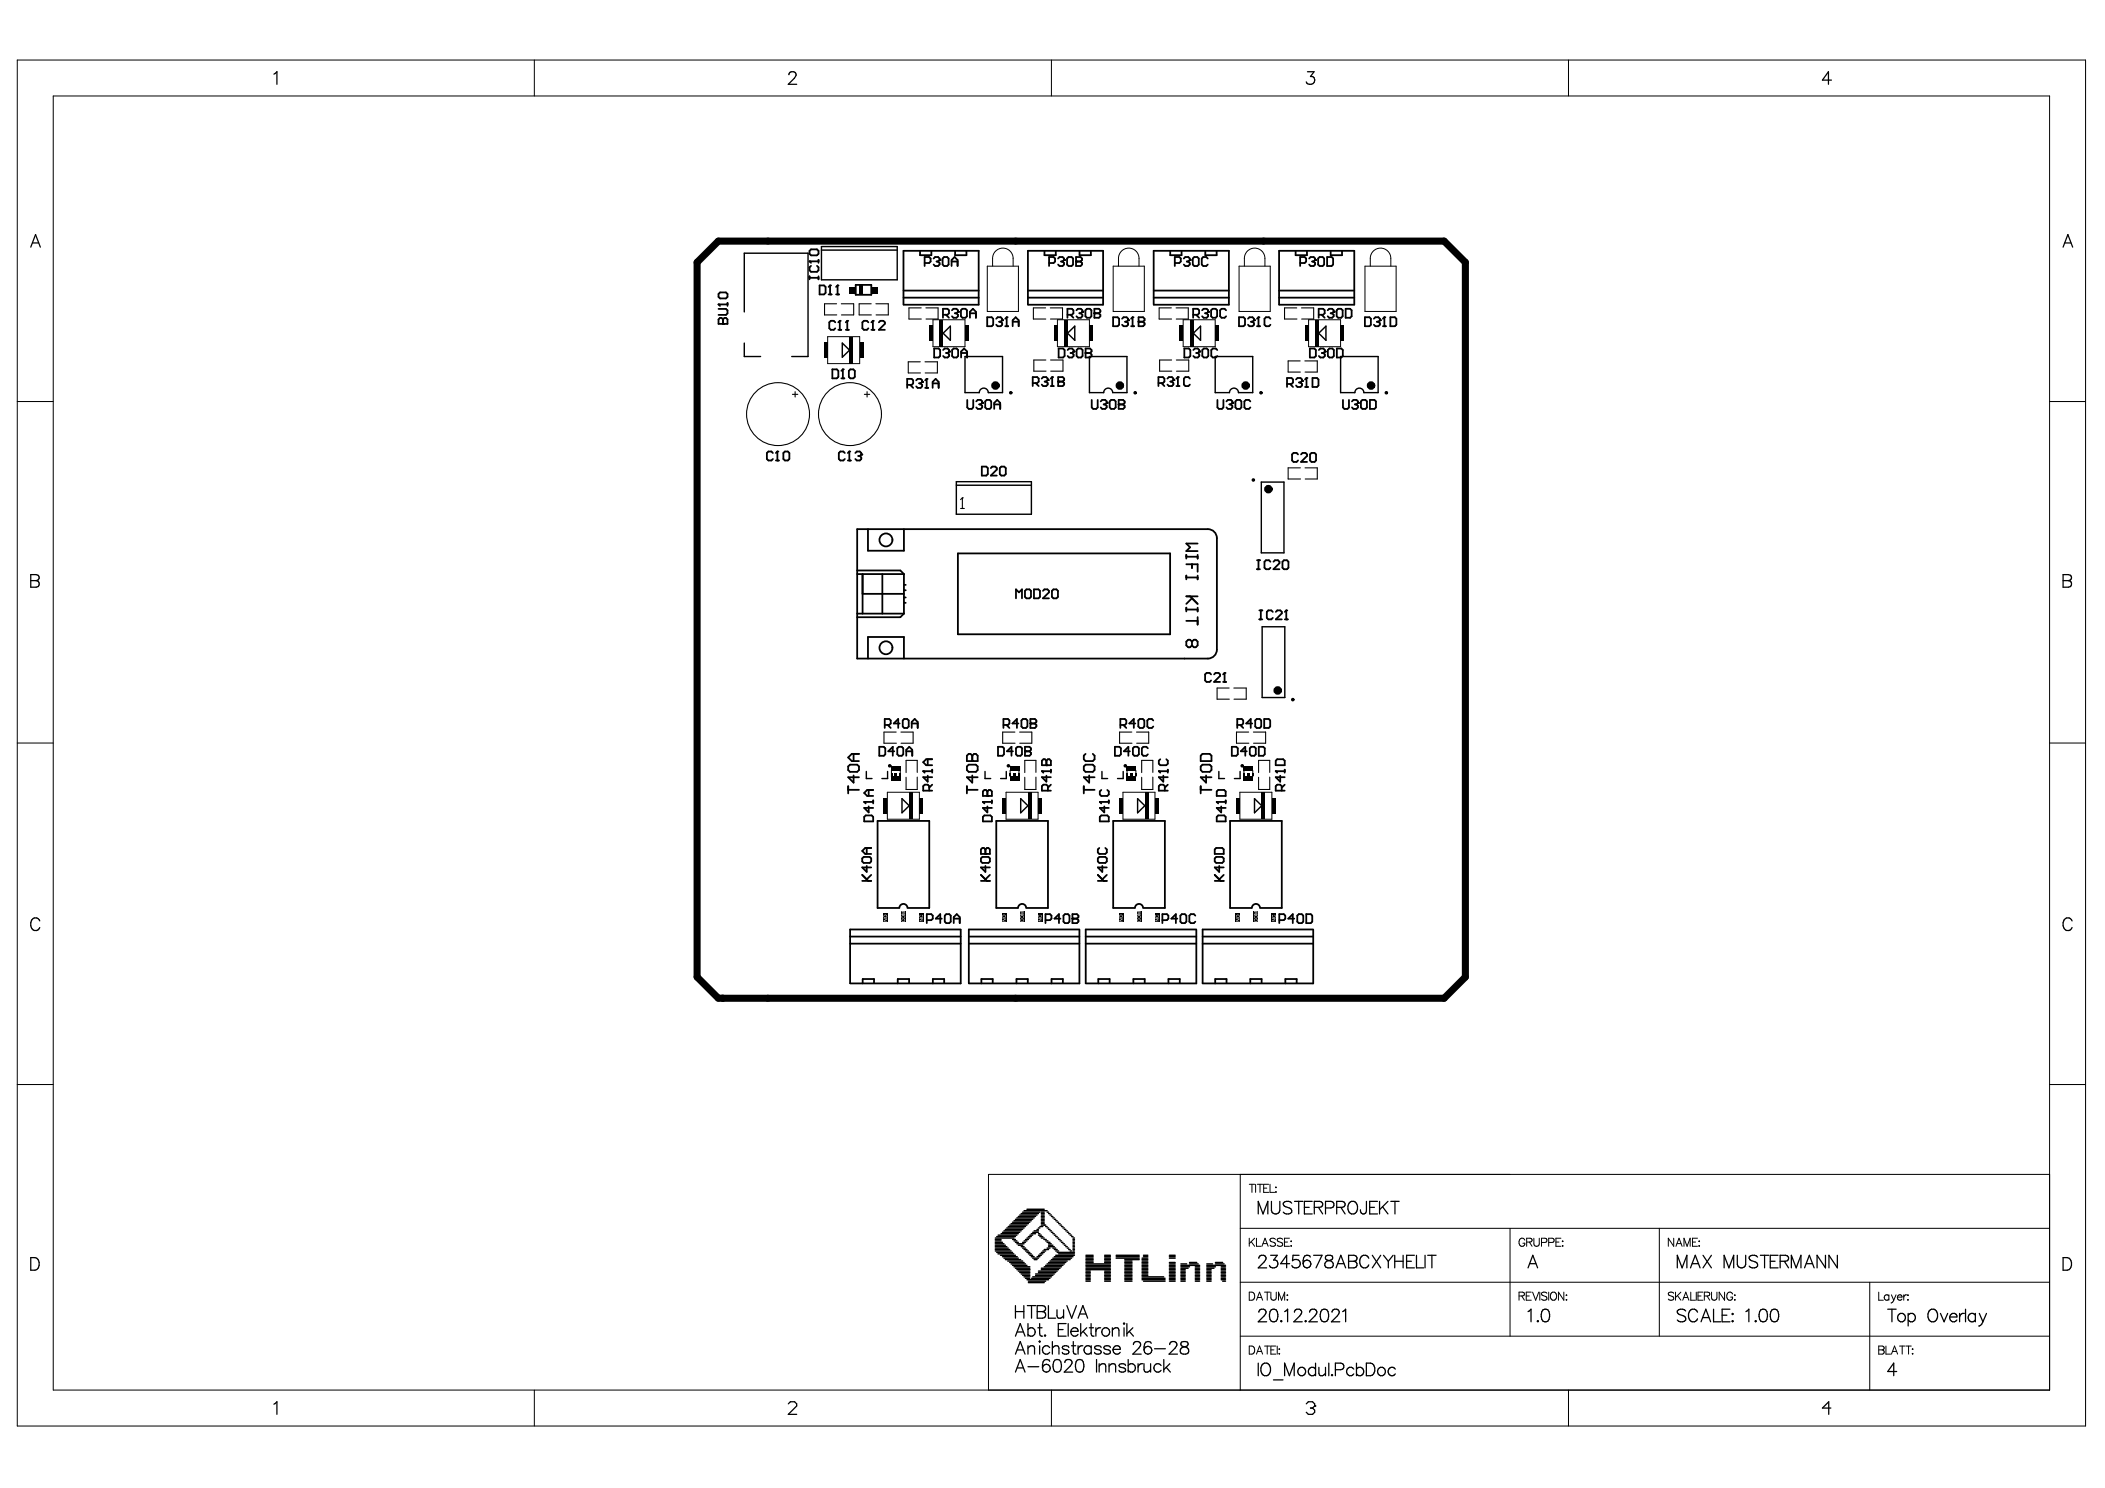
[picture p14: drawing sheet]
<svg xmlns="http://www.w3.org/2000/svg" width="297mm" height="210mm" viewBox="0 0 297 210" stroke-linecap="round" stroke-linejoin="round" font-family="sans-serif">
<g fill="none" stroke="#000" stroke-width=".2">
<path d="M115.9 34.8h10.7v4.7h-10.7zM115.9 35.3h10.7M105 44v-8.3h9v14.6h-2.3M105 48.4v1.9h2.3M118.9 48.4l1 1-1 1zM133.1 47l1-1v2zM138.2 55.4h-2v-5.1h5.3v5.1h-2M150.6 47l1.1-1v2zM155.7 55.4h-2v-5.1h5.3v5.1h-2M168.4 47l1-1v2zM173.5 55.4h-2v-5.1h5.3v5.1h-2M186.1 47l1-1v2z"/>
<path d="M191.2 55.4h-2v-5.1h5.3v5.1h-2M134.9 67.9h10.6v4.6h-10.6zM134.9 68.4h10.6M178 68h3.2v10h-3.2zM178.1 88.4h3.2v10h-3.2zM122.2 108.8v1h.8M125.2 108.8v1h-.8M127.3 112.7l1 1-1 1zM139 108.8v1h.8M142 108.8v1h-.8M144 112.7l1.1 1-1.1 1zM155.5 108.8v1h.8"/>
<path d="M158.5 108.8v1h-.8M160.5 112.7l1.1 1-1.1 1zM172 108.8v1h.8M175 108.8v1h-.8M177 112.7l1 1-1 1zM140.4 175h.9M140.4 174.8h.9M140.4 176.5h2.3M140.4 176.3h2.1M140.4 176.1h1.9M140.4 175.7h1.5M140.4 175.2h1.1"/>
<path d="M140.4 174.6h2.7M140.4 175.5h1.3M140.4 175.9h1.7M140.7 176.7h2.2M140.7 174.4h2.6M140.8 176.9h2.3M140.9 174.2h2.6M141.2 177.1h2.1M141.3 174h2.4M141.5 177.3h2M141.5 173.8h2.4M141.7 177.5h2"/>
<path d="M141.7 173.6h2.4M141.9 177.7h2.1M141.9 173.4h2.4M142.1 173.2h2.4M142.2 177.9h2.1M142.3 173h2.4M142.5 172.8h2.4M142.5 178.1h2M142.7 172.6h2.4M142.7 178.3h2M142.9 174.8h.4M142.9 172.4h2.4"/>
<path d="M142.9 178.5h2M143.1 175h.4M143.1 172.2h2.4M143.1 178.7h2.2M143.3 175.2h.4M143.3 172h2.4M143.3 178.9h2M143.5 175.5h1M143.5 179.1h1.8M143.5 171.8h2.4M143.7 179.3h1.6M143.7 175.7h.6"/>
<path d="M143.7 171.6h2.4M143.9 179.5h1.4M143.9 171.4h2.4M144.1 179.7h1.2M144.1 171.2h2.4M144.1 175.9h.4M144.3 176.1h.4M144.3 175.2h.4M144.3 171h2.4M144.3 179.9h1M144.5 175h.4M144.5 176.3h.4"/>
<path d="M144.5 170.8h3.3M144.7 174.8h.4M144.7 176.5h.4M144.9 176.7h.4M144.9 174.6h.4M144.9 170.6h2.5M145.1 176.9h.4M145.1 174.4h.4M145.3 177.1h.4M145.3 174.2h.4M145.5 177.3h.4M145.5 174h.6"/>
<path d="M145.7 177.5h.8M145.7 173.8h.8M145.9 177.7h.4M145.9 173.6h.6M146.1 179.7h2.7M146.1 179.9h2.5M146.3 177.3h.4M146.3 173.4h.2M146.5 179.5h2.5M146.5 179.3h2.7M146.5 177.1h.4M146.5 174.2h.4"/>
<path d="M146.5 174h.2M146.5 173.2h.2M146.7 176.9h.4M146.7 174.4h.4M146.7 173h.4M146.9 176.7h.5M146.9 174.6h.5M146.9 172.8h.7M146.9 172.6h.5M146.9 172.4h.5M146.9 172.2h.5M146.9 172h.5"/>
<path d="M146.9 171.6h.5M146.9 171.4h.5M146.9 171.2h.5M146.9 171h.5M146.9 179.1h2.5M146.9 178.9h2.7M146.9 171.8h.5M147.1 176.5h.5M147.3 174.8h.3M147.4 176.3h.6M147.4 178.7h2.4M147.6 175h.3"/>
<path d="M147.6 173h.2M147.6 178.5h2.4M147.8 176.1h.4M147.8 175.2h.4M147.8 173.2h.2M147.8 171h.2M147.8 178.3h2.4M148 175.7h.6M148 173.4h.2M148 171.2h.2M148 175.5h.3M148 178.1h2.4"/>
<path d="M148 175.9h.8M148.2 173.6h.2M148.2 171.4h.2M148.2 177.9h2.4M148.4 177.7h2.6M148.4 171.6h.2M148.4 173.8h.2M148.6 176.1h.4M148.6 177.5h2.6M148.6 174h.2M148.6 171.8h.2M148.8 176.3h.4"/>
<path d="M148.8 177.3h2.6M148.8 174.2h.2M148.8 172h.2M149 176.5h.4M149 177.1h2.6M149 174.4h.2M149 172.2h.2M149.2 176.7h2.4M149.2 174.6h.2M149.2 172.4h.2M149.4 174.8h.2M149.4 176.9h2.2"/>
<path d="M149.4 172.6h.2M149.6 175h.2M149.6 172.8h.2M149.8 175.2h.2M149.8 173h.2M150 173.2h.2M150 175.5h.2M150.2 175.7h.2M150.2 173.4h.2M150.4 173.6h.2M150.4 175.9h.2M150.6 176.1h.2"/>
<path d="M150.6 173.8h.2M150.8 176.3h.2M150.8 174h.2M151 176.5h.2M151 174.2h.2M151.2 174.4h.2M151.4 175h.2M151.4 174.8h.2M151.4 176.5h.2M151.4 176.3h.2M151.4 176.1h.2M151.4 175.7h.2"/>
<path d="M151.4 175.2h.2M151.4 174.6h.2M151.4 175.5h.2M151.4 175.9h.2M153.2 179.7h.6M153.2 179.5h.6M153.2 179.3h.6M153.2 177.7h1.1M153.2 177.5h1.1M153.2 177.3h1.1M153.2 177.1h1.1M153.2 178.1h1.1"/>
<path d="M153.2 179.1h3.5M153.2 178.9h3.5M153.2 178.3h3.5M153.2 178.7h3.5M153.2 179.9h.6M153.2 177.9h1.1M153.2 178.5h3.5M155.9 179.7h.8M155.9 179.5h.8M155.9 179.3h.8M155.9 177.7h.8M155.9 177.5h.8"/>
<path d="M155.9 177.3h.8M155.9 177.1h.8M155.9 178.1h.8M155.9 179.9h.8M155.9 177.9h.8M157.5 177.5h3.3M157.5 177.3h3.3M157.5 177.1h3.3M158.7 179.7h1M158.7 179.5h1M158.7 179.3h1M158.7 177.7h2.1"/>
<path d="M158.7 178.1h1M158.7 179.1h1M158.7 178.9h1M158.7 178.3h1M158.7 178.7h1M158.7 179.9h1M158.7 177.9h1M158.7 178.5h1M161.2 179.7h.8M161.2 179.5h.8M161.2 179.3h.8M161.2 177.7h.8"/>
<path d="M161.2 177.5h.8M161.2 178.1h.8M161.2 179.1h.8M161.2 178.9h.8M161.2 178.3h.8M161.2 178.7h.8M161.2 179.9h.8M161.2 177.9h.8M161.2 178.5h.8M161.4 177.3h.6M161.4 177.1h.6M165 179.7h.8"/>
<path d="M165 179.5h.8M165 179.3h.8M165 177.5h.8M165 177.3h.8M165 177.1h.8M165 178.1h.8M165 179.1h.8M165 178.9h.8M165 178.3h.8M165 178.7h.8M165 179.9h.8M165 178.5h.8"/>
<path d="M166.6 179.7h.6M166.6 179.5h.6M166.6 179.3h.6M166.6 179.1h.6M166.6 178.9h1.1M166.6 178.3h.9M166.6 178.7h1.3M166.6 179.9h.6M166.6 178.5h2.7M167.9 178.1h1M167.9 178.3h1.2M168.7 179.7h.6"/>
<path d="M168.7 179.5h.6M168.7 179.3h.6M168.7 179.1h.6M168.7 178.9h.6M168.7 178.7h.6M168.7 179.9h.6M170.3 179.7h.6M170.3 179.5h.6M170.3 179.3h.6M170.3 179.1h.6M170.3 178.9h1M170.3 178.3h.8"/>
<path d="M170.3 178.7h1.2M170.3 179.9h.6M170.3 178.5h2.6M171.5 178.1h1M171.5 178.3h1.2M172.3 179.7h.6M172.3 179.5h.6M172.3 179.3h.6M172.3 179.1h.6M172.3 178.9h.6M172.3 178.7h.6M172.3 179.9h.6"/>
<path d="M144.5 180.1h.8M144.7 180.3h.6M144.9 180.5h3.1M145.1 180.7h2.5M145.1 180.9h2.3M145.6 180.3h2.6M145.7 180.1h2.7M153.2 180.3h.6M153.2 180.1h.6M153.2 180.7h.6M153.2 180.5h.6M155.9 180.3h.8"/>
<path d="M155.9 180.1h.8M155.9 180.7h.8M155.9 180.5h.8M158.7 180.3h1M158.7 180.1h1M158.7 180.7h1M158.7 180.5h1M161.2 180.3h3.2M161.2 180.1h3M161.2 180.5h3.2M161.4 180.7h3M165 180.3h.8"/>
<path d="M165 180.1h.8M165 180.7h.8M165 180.5h.8M166.6 180.3h.6M166.6 180.1h.6M166.6 180.7h.6M166.6 180.5h.6M168.7 180.3h.6M168.7 180.1h.6M168.7 180.7h.6M168.7 180.5h.6M170.3 180.3h.6"/>
<path d="M170.3 180.1h.6M170.3 180.7h.6M170.3 180.5h.6M172.3 180.3h.6M172.3 180.1h.6M172.3 180.5h.6M172.5 180.7h.4"/>
</g>
<g fill="none" stroke="#000" stroke-width=".14">
<path d="M2.4 8.5h291.9v192.7h-291.9zM7.5 13.5h281.7v182.6h-281.7zM75.4 8.5v5M148.4 8.5v5M221.3 8.5v5M139.3 37.5h4.4v6.4h-4.4zM140.1 36.4v1.1M143 36.4v1.1M157.1 37.5h4.4v6.4h-4.4zM157.8 36.4v1.1M160.7 36.4v1.1M174.8 37.5h4.4v6.4h-4.4z"/>
<path d="M175.6 36.4v1.1M178.5 36.4v1.1M192.6 37.5h4.4v6.4h-4.4zM193.4 36.4v1.1M196.3 36.4v1.1M2.4 56.6h5.1M116.8 47.5h4.5v3.8h-4.5zM131.7 45.1h4.5v3.8h-4.5zM149.2 45.1h4.5v3.8h-4.5zM167 45.1h4.5v3.8h-4.5zM184.7 45.1h4.5v3.8h-4.5zM289.2 56.6h5.1"/>
<path d="M2.4 104.8h5.1M125.2 111.8h4.5v3.8h-4.5zM125.8 108.7v.9M127 108.7v.9M142 111.8h4.5v3.8h-4.5zM142.5 108.7v.9M143.8 108.7v.9M158.5 111.8h4.5v3.8h-4.5zM159 108.7v.9M160.3 108.7v.9M175 111.8h4.5v3.8h-4.5zM175.5 108.7v.9"/>
<path d="M176.8 108.7v.9M289.2 104.8h5.1M2.4 153h5.1M289.2 153h5.1M175 165.7v30.4M175 173.3h114.2M176.3 174.7v1.1M176.3 167.1h.7M176.6 175.2l.4 .6M176.7 167.1v1.1M177 174.7l-.7 .7M177.2 167.1v1.1"/>
<path d="M177.3 174.7v1.1h.7M177.4 167.1h.8M177.8 167.1v1.1M178.1 175.8l.4-1.1 .4 1.1M178.2 175.4h.6M178.3 167.6h.5M179 167.1h-.7v1.1h.7M179.2 167.1v1.1h.7M180 174.8a.43 .43 0 0 0-.4-.2 .43 .43 0 0 0-.4 .3l.1 .2 .6 .2 .1 .3a.5 .5 0 0 1-.8 0M180 167.5h.1zM180 168.1h.1zM181 174.8a.43 .43 0 0 0-.4-.2 .43 .43 0 0 0-.4 .3l.1 .2 .6 .2 .1 .3a.5 .5 0 0 1-.8 0"/>
<path d="M181.2 175.2h.5M182 174.7h-.8v1.1h.8M182.1 175.1h.2zM182.1 175.8h.2zM213.1 173.3v15.2M215.2 174.9a.42 .42 0 0 0-.5-.2 .42 .42 0 0 0-.3 .4v.3a.41 .41 0 0 0 .4 .4 .41 .41 0 0 0 .4-.4h-.3M215.4 175.2h.7l.1-.2-.1-.2-.2-.1h-.5v1.1M215.8 175.2l.4 .6M216.4 174.7v.8a.38 .38 0 0 0 .4 .3 .38 .38 0 0 0 .4-.3v-.8M217.5 175.3h.5a.3 .3 0 0 0 .3-.3 .3 .3 0 0 0-.3-.3h-.5v1.1M218.5 175.3h.5a.3 .3 0 0 0 .3-.3 .3 .3 0 0 0-.3-.3h-.5v1.1M219.6 175.2h.4"/>
<path d="M220.3 174.7h-.7v1.1h.7M220.5 175.1h.1zM220.5 175.8h.1zM234.1 173.3v15.2M236.2 174.7v1.1l-.8-1.1v1.1M236.5 175.8l.4-1.1 .5 1.1M236.7 175.4h.5M237.6 175.8v-1.1l.5 1.1 .4-1.1v1.1M238.8 175.2h.5M239.5 174.7h-.7v1.1h.7M239.7 175.1h.1zM239.7 175.8h.1z"/>
<path d="M289.2 165.7h-149.7v30.4M75.4 196.1v5.1M148.4 196.1v5.1M175 188.5h114.2M175 180.9h114.2M176.3 182.3h.4a.61 .61 0 0 1 .4 .5 .61 .61 0 0 1-.4 .6h-.4zM176.3 189.9h.4a.61 .61 0 0 1 .4 .5 .61 .61 0 0 1-.4 .6h-.4zM177.3 183.4l.4-1.1 .5 1.1M177.3 191l.4-1.1 .5 1.1M177.5 183h.5M177.5 190.6h.5M178.4 182.3h.8"/>
<path d="M178.4 189.9h.8M178.8 182.3v1.1M178.8 189.9v1.1M179.3 182.3v.8a.38 .38 0 0 0 .4 .3 .38 .38 0 0 0 .4-.3v-.8M179.3 190.4h.5M180 189.9h-.7v1.1h.7M180.2 189.9v1.1M180.4 183.4v-1.1l.4 1.1 .5-1.1v1.1M180.5 190.3h.1zM180.5 191h.1zM181.6 182.7h.1zM181.7 183.3v.1z"/>
<path d="M214.4 182.8h.6l.1-.2v-.2l-.3-.1h-.4v1.1M214.7 182.8l.4 .6M215.4 182.8h.4M216.1 182.3h-.7v1.1h.7M216.3 182.3l.4 1.1 .4-1.1M217.3 182.3v1.1M218.3 182.4a.43 .43 0 0 0-.4-.1 .43 .43 0 0 0-.4 .2l.1 .2 .6 .2 .1 .4a.5 .5 0 0 1-.8 0M218.5 182.3v1.1M219 182.3a.57 .57 0 0 1 .7 .4 .57 .57 0 0 1-.4 .7 .6 .6 0 0 1-.5-.4 .6 .6 0 0 1 .2-.7zM220.7 182.3v1.1l-.8-1.1v1.1M221 182.7h.1zM221 183.3v.1z"/>
<path d="M221.3 196.1v5.1M236.2 182.4a.43 .43 0 0 0-.4-.1 .43 .43 0 0 0-.4 .2l.1 .2 .6 .2 .1 .4a.5 .5 0 0 1-.8 0M236.4 182.3v1.1M236.7 182.8l.5 .6M237.2 182.3l-.8 .7M237.5 183.4l.4-1.1 .4 1.1M237.6 183h.6M238.6 182.3v1.1h.6M239.4 182.3v1.1M239.6 182.8h.4M240.3 182.3h-.7v1.1h.7M240.5 182.8h.7l.1-.2-.1-.2-.2-.1h-.5v1.1"/>
<path d="M240.9 182.8l.4 .6M241.5 182.3v.8a.38 .38 0 0 0 .4 .3 .38 .38 0 0 0 .4-.3v-.8M243.4 182.3v1.1l-.8-1.1v1.1M244.5 182.5a.42 .42 0 0 0-.5-.2 .42 .42 0 0 0-.3 .4v.3a.41 .41 0 0 0 .4 .4 .41 .41 0 0 0 .4-.4h-.3M244.7 182.7h.2zM244.8 183.3v.1zM263.8 180.9v15.2M265.1 182.3v1.1h.7M265.1 189.9h.5l.2 .1v.3l-.2 .1a.3 .3 0 0 1 .3 .3 .3 .3 0 0 1-.3 .3h-.5zM265.1 190.4h.5M266.1 189.9v1.1h.7M266.5 182.8a.36 .36 0 0 0-.5 0 .36 .36 0 0 0 0 .5 .36 .36 0 0 0 .5 0"/>
<path d="M266.5 182.7v.7M266.9 182.7l.3 .7M266.9 191l.4-1.1 .5 1.1M267.1 190.6h.5M267.2 183.4l-.1 .2-.3 .2M267.6 182.7l-.4 .7M267.7 183v.1a.35 .35 0 0 0 .3 .3 .35 .35 0 0 0 .4-.1M267.8 182.8a.32 .32 0 0 1 .4-.2 .32 .32 0 0 1 .2 .4h-.7zM268 189.9h.8M268.4 189.9v1.1M268.6 182.7v.7M268.9 189.9h.8"/>
<path d="M269.1 182.7a.37 .37 0 0 0-.5 .3M269.2 182.7h.1zM269.2 183.3v.1zM269.3 189.9v1.1M269.8 190.3h.1zM269.8 191h.1z"/>
</g>
<g fill="none" stroke="#000" stroke-width=".18">
<path d="M38.7 10.5l.4-.4v1.8M111.3 10.5l.2-.3 .5-.1a.43 .43 0 0 1 .3 .7l-1.1 1.1h1.2M184.5 10.1h.9l-.5 .7a.57 .57 0 0 1 .6 .6 .57 .57 0 0 1-.7 .5l-.3-.1-.2-.2M258.4 11.3h-1.2l.8-1.2v1.8M4.3 34.9l.7-1.8 .7 1.8M4.6 34.3h.8M291.1 34.9l.7-1.8 .7 1.8M291.4 34.3h.8M4.3 81.1h1.1a.41 .41 0 0 1 0 .7l-.3 .1a.47 .47 0 0 1 .4 .5 .47 .47 0 0 1-.4 .4h-.8zM4.3 81.9h.8M291.1 81.1h1a.41 .41 0 0 1 0 .7l-.2 .1a.47 .47 0 0 1 .4 .5 .47 .47 0 0 1-.4 .4h-.8zM291.1 81.9h.8"/>
<path d="M5.6 129.9a.65 .65 0 0 0-.7-.4 .65 .65 0 0 0-.6 .7 .78 .78 0 0 0 .2 .8 .78 .78 0 0 0 .9 .2l.2-.4M292.4 129.9a.65 .65 0 0 0-.8-.4 .65 .65 0 0 0-.5 .7 .78 .78 0 0 0 .2 .8 .78 .78 0 0 0 .8 .2l.3-.4M4.3 177.4h.6a.95 .95 0 0 1 .6 .9 .95 .95 0 0 1-.6 .9h-.6zM177.6 171.2v-1.7l.6 1.7 .7-1.7v1.7M177.6 177.5l.2-.3 .5-.1a.43 .43 0 0 1 .3 .7l-1 1h1.1M179.3 177.1h.9l-.5 .7a.57 .57 0 0 1 .6 .6 .57 .57 0 0 1-.7 .4h-.3l-.2-.3M179.4 169.5v1.2a.6 .6 0 0 0 .6 .5 .6 .6 0 0 0 .6-.5v-1.2M182 178.3h-1.3l.9-1.2v1.7M182.3 169.7a.78 .78 0 0 0-1.2 0 .45 .45 0 0 0 .3 .5l.5 .2a.43 .43 0 0 1 .4 .3 .43 .43 0 0 1-.2 .5 .82 .82 0 0 1-1-.2M182.7 169.5h1.2M183.3 169.5v1.7M183.3 177.1h-.8l-.1 .7a.63 .63 0 0 1 .9 0 .63 .63 0 0 1-.1 1 .63 .63 0 0 1-.9-.3"/>
<path d="M184.1 170.3h.6M184.9 177.3a.52 .52 0 0 0-.8-.1l-.1 .2-.1 .9M185.2 169.5h-1.1v1.7h1.1M185.4 177.1h1.2l-.9 1.7M185.5 170.3l1-.1a.41 .41 0 0 0 0-.6l-1-.1v1.7M186.1 170.3l.5 .9M187 170.4h.8a.47 .47 0 0 0 .4-.5 .47 .47 0 0 0-.4-.4h-.8v1.7M187.1 177.2a.36 .36 0 0 0 .2 .6 .73 .73 0 0 1 .8 .7 .62 .62 0 0 1-.7 .4 .62 .62 0 0 1-.5-.6 .82 .82 0 0 1 .9-.5 .36 .36 0 0 0 .2-.6l-.3-.1zM188.5 178.8l.7-1.7 .7 1.7M188.6 170.3l1-.1a.41 .41 0 0 0 0-.6l-1-.1v1.7M188.8 178.3h.8M189.2 170.3l.6 .9"/>
<path d="M190.3 177.1l1 .1a.41 .41 0 0 1 0 .6l-.2 .1a.47 .47 0 0 1 .4 .5 .47 .47 0 0 1-.4 .4h-.8zM190.3 177.9h.8M190.4 169.7a.66 .66 0 0 1 .7-.2 .66 .66 0 0 1 .5 .6 .78 .78 0 0 1-.2 .9 .78 .78 0 0 1-.9 .2 1.1 1.1 0 0 1-.1-1.5zM192.8 169.5v1.3l-.1 .3a.41 .41 0 0 1-.6 0l-.1-.4M193.1 177.5a.65 .65 0 0 0-.7-.4 .65 .65 0 0 0-.5 .7 .78 .78 0 0 0 .1 .8 .78 .78 0 0 0 .9 .2l.2-.4M193.3 170.3h.7M193.6 177.1l1.2 1.7M194.4 169.5h-1.1v1.7h1.1M194.7 169.5v1.7M194.8 177.1l-1.2 1.7M195.1 170.2l.8 1M195.2 177.1l.7 .8"/>
<path d="M195.9 169.5l-1.2 1.2M195.9 177.9v.9M196.3 169.5h1.1M196.6 177.1l-.7 .8M196.8 177.9h1.2M196.8 177.1v1.7M196.8 169.5v1.7M198 177.1v1.7M198.5 177.9h.7M199.6 177.1h-1.1v1.7h1.1M199.9 177.1v1.7h1M201.1 177.1v1.7"/>
<path d="M201.5 177.1h1.1M202.1 177.1v1.7M215.6 178.8l.7-1.7 .7 1.7M215.9 178.3h.8M236.7 178.8v-1.7l.7 1.7 .6-1.7v1.7M238.5 178.8l.7-1.7 .7 1.7M238.8 178.3h.8M240.3 177.1l1.2 1.7M241.5 177.1l-1.2 1.7M243.3 178.8v-1.7l.7 1.7 .6-1.7v1.7M245.2 177.1v1.2a.6 .6 0 0 0 .5 .6 .6 .6 0 0 0 .6-.6v-1.2M248 177.3a.78 .78 0 0 0-1.2 0 .45 .45 0 0 0 .4 .5l.5 .2a.43 .43 0 0 1 .3 .3 .43 .43 0 0 1-.2 .5 .82 .82 0 0 1-1-.2"/>
<path d="M248.4 177.1h1.2M249 177.1v1.7M249.8 177.9h.7M250.9 177.1h-1.1v1.7h1.1M251.2 177.9l1-.1a.41 .41 0 0 0 0-.6l-1-.1v1.7M251.8 177.9l.6 .9M252.8 178.8v-1.7l.7 1.7 .6-1.7v1.7M254.6 178.8l.7-1.7 .7 1.7M254.9 178.3h.8M257.6 177.1v1.7l-1.2-1.7v1.7M259.3 177.1v1.7l-1.2-1.7v1.7M291.1 177.4h.6a.95 .95 0 0 1 .6 .9 .95 .95 0 0 1-.6 .9h-.6z"/>
<path d="M38.7 198.1l.4-.4v1.8M111.2 198l.3-.3h.6l.3 .3v.3l-1.2 1.2h1.2M143.3 184.2v1.7M143.3 185h1.2M143.3 188.5l.7-1.8 .6 1.8M143.3 193.6l.7-1.8 .6 1.8M143.3 191l.7-1.8 .6 1.8M143.5 187.9h.9M143.5 193h.9M143.5 190.4h.9M144.5 184.2v1.7M145 184.2h1.1"/>
<path d="M145.1 186.7v1.8M145.1 189.8v1.2M145.1 187.6a.57 .57 0 0 1 .8-.1 .57 .57 0 0 1 0 .8 .57 .57 0 0 1-.8-.1M145.1 192.8h1.5M145.1 190.2l.4-.4 .4 .1 .1 1.1M145.6 184.2v1.7M146.4 185h.7M146.4 184.2l1 .1a.41 .41 0 0 1 0 .6l-.3 .1a.47 .47 0 0 1 .5 .5 .47 .47 0 0 1-.5 .4h-.7zM146.5 187.3h.5M146.6 189.2h.1h.1l-.1 .1zM146.7 186.7v1.4l.1 .3 .3 .1M146.7 189.8v1.2"/>
<path d="M147.4 188.4l.1-.1 .1 .1-.1 .1zM147.9 184.2v1.7h1.1M148.1 192a.52 .52 0 0 0-.7-.1l-.2 .2-.1 .9M148.1 190.1a.57 .57 0 0 0-.8-.1 .57 .57 0 0 0 0 .8 .57 .57 0 0 0 .8 0M148.5 190.2l.4-.4 .4 .1 .1 1.1M148.5 189.2v1.8M148.8 191.9a.58 .58 0 0 1 .9 .2 1.47 1.47 0 0 1-.2 1.4 .58 .58 0 0 1-.8-.3 1.47 1.47 0 0 1 .1-1.3zM149.2 184.8v1.1h.5l.4-.3M149.3 187.6h.7M150.1 184.8v1.1M150.3 192.2l.1-.3 .5-.1a.43 .43 0 0 1 .3 .7l-1 1.1h1.2M150.4 186.7h-1.1v1.8h1.1"/>
<path d="M150.5 184.2l.7 1.7 .7-1.7M150.7 186.7v1.8M150.8 190.1a.54 .54 0 0 0-.9 0l.1 .2 .7 .2 .1 .3a.54 .54 0 0 1-.9 0M151.1 187.8a.56 .56 0 0 0 .3 .6 .56 .56 0 0 0 .7-.2M151.2 187.6a.49 .49 0 0 1 .6-.3 .49 .49 0 0 1 .3 .5h-1zM151.2 189.8h.6M151.5 189.2v1.5v.2l.4 .1M152 191.9a.58 .58 0 0 1 .9 .2 1.47 1.47 0 0 1-.2 1.4 .58 .58 0 0 1-.9-.3 1.47 1.47 0 0 1 .2-1.3zM152.1 185.9l.7-1.7 .7 1.7M152.1 189.8v1.2M152.4 185.4h.8M152.5 186.7v1.8"/>
<path d="M152.8 189.8a.57 .57 0 0 0-.7 .5M152.8 187.8l.6 .7M153.3 187.3l-.8 .8M153.7 187.3h.6M154 186.7v1.4v.3l.4 .1M154 190.1a.57 .57 0 0 0-.9-.1 .57 .57 0 0 0 0 .8 .57 .57 0 0 0 .9 0M154 189.8v1.2M154.6 187.3v1.2M154.7 191.8v1.8M155.1 192.7l.4-.3 .5 .1v1.1M155.1 192.4v1.2M155.3 187.3a.57 .57 0 0 0-.7 .5"/>
<path d="M155.4 190.1a.54 .54 0 0 0-.9 0l.2 .2 .6 .2 .1 .3a.54 .54 0 0 1-.9 0M156.5 192.7l.4-.3 .4 .1 .1 1.1M156.5 192.4v1.2M156.7 190.1a.54 .54 0 0 0-.9 0v.2l.8 .2 .1 .3a.54 .54 0 0 1-.9 0M157 187.6l.4-.3 .4 .1 .1 1.1M157 187.3v1.2M157.1 190.3a.56 .56 0 0 0 .3 .7 .56 .56 0 0 0 .7-.2M157.1 190.1a.49 .49 0 0 1 .6-.3 .49 .49 0 0 1 .4 .5h-1zM158.6 186.6l.1 .1-.1 .1-.1-.1zM158.6 187.3v1.2M158.8 192.6a.54 .54 0 0 0-.9 0l.3 .3 .5 .1 .1 .3a.54 .54 0 0 1-.9 0M159 186.7v1.8"/>
<path d="M159.2 192.6a.57 .57 0 0 1 .8-.1 .57 .57 0 0 1 0 .9 .57 .57 0 0 1-.8-.1M159.2 191.8v1.8M159.4 187.8l.5 .7M159.9 187.3l-.9 .8M159.9 189.7l.2-.4 .5-.1a.43 .43 0 0 1 .3 .7l-1 1.1h1.1M160.6 192.4v1.2M161.3 192.4a.57 .57 0 0 0-.7 .5M161.4 192.4l.1 1.1 .4 .1 .5-.4M162.4 192.4v1.2M162.4 189.5a.52 .52 0 0 0-.7-.2l-.2 .3-.1 .8M162.9 190.3h1.5M163.8 192.6a.57 .57 0 0 0-.8-.1 .57 .57 0 0 0 0 .9 .57 .57 0 0 0 .8-.1"/>
<path d="M164.2 191.8v1.8M164.6 192.9l.6 .7M165.1 189.7l.1-.4 .5-.1a.43 .43 0 0 1 .3 .7l-1 1.1h1.2M165.1 192.4l-.9 .8M166.7 189.3a.36 .36 0 0 0 .2 .6 .73 .73 0 0 1 .8 .8 .62 .62 0 0 1-.7 .3 .62 .62 0 0 1-.4-.6 .82 .82 0 0 1 .8-.5 .36 .36 0 0 0 .2-.6l-.3-.1zM177.6 192.3v1.8M177.6 185.1l.2-.3 .5-.1a.43 .43 0 0 1 .3 .7l-1 1.1h1.1M178.1 192.5a.66 .66 0 0 1 .7-.2 .66 .66 0 0 1 .5 .7 .78 .78 0 0 1-.2 .8 .78 .78 0 0 1-.8 .2 1.1 1.1 0 0 1-.2-1.5zM179.4 184.8a.58 .58 0 0 1 .8 .2 1.46 1.46 0 0 1-.1 1.4 .58 .58 0 0 1-.9-.3 1.47 1.47 0 0 1 .2-1.3zM179.7 194.7h1.3M180.7 186.4l.1-.1 .1 .1-.1 .1zM181.3 194.1v-1.8l.7 1.8 .6-1.8v1.8"/>
<path d="M181.3 185l.4-.3v1.8M182.7 185.1l.1-.3 .5-.1a.43 .43 0 0 1 .3 .7l-1 1.1h1.2M184.2 186.4v-.1l.1 .1-.1 .1zM184.3 198l.3-.3h.6l.3 .3v.3M184.8 185.1l.2-.3 .5-.1a.43 .43 0 0 1 .2 .7l-1 1.1h1.2M184.9 198.6h.3M185.2 198.6l.3 .3v.3l-.3 .3h-.6l-.3-.3M185.5 198.3h.1M185.5 198.3l-.3 .3M185.6 193.1a.57 .57 0 0 0-.8 0 .57 .57 0 0 0 0 .8 .57 .57 0 0 0 .8-.1M185.6 192.3v1.8M186.1 192.9l.1 1.1 .4 .1 .4-.4"/>
<path d="M186.6 184.8a.58 .58 0 0 1 .8 .2 1.47 1.47 0 0 1-.2 1.4 .58 .58 0 0 1-.8-.3 1.46 1.46 0 0 1 .2-1.3zM187 192.9v1.2M187.5 192.3v1.8M187.9 194l.1-.1v.1v.1zM188 185.1l.1-.3 .5-.1a.43 .43 0 0 1 .3 .7l-1 1.1h1.2M188.4 193.2h.8a.47 .47 0 0 0 .4-.4 .47 .47 0 0 0-.4-.5h-.8v1.8M189.5 185l.4-.3v1.8M191 193.1a.57 .57 0 0 0-.8 0 .57 .57 0 0 0 0 .8 .57 .57 0 0 0 .8-.1M191.4 193.1a.57 .57 0 0 1 .9 0 .57 .57 0 0 1 0 .8 .57 .57 0 0 1-.9-.1M191.4 192.3v1.8M192.8 192.3h.6a.95 .95 0 0 1 .6 .9 .95 .95 0 0 1-.6 .9h-.6zM196.9 193.1a.57 .57 0 0 0-.8 0 .57 .57 0 0 0 0 .8 .57 .57 0 0 0 .8-.1"/>
<path d="M215.6 185l.4-.3v1.8M216.9 186.4l.1-.1 .1 .1-.1 .1zM217.7 184.8a.58 .58 0 0 1 .9 .2 1.47 1.47 0 0 1-.2 1.4 .58 .58 0 0 1-.8-.3 1.47 1.47 0 0 1 .1-1.3zM237.9 184.9a.78 .78 0 0 0-1.2 0 .45 .45 0 0 0 .3 .5l.5 .2a.43 .43 0 0 1 .4 .3 .43 .43 0 0 1-.2 .5 .82 .82 0 0 1-1-.2M239.5 185.1a.65 .65 0 0 0-.7-.4 .65 .65 0 0 0-.5 .7 .78 .78 0 0 0 .1 .8 .78 .78 0 0 0 .9 .2l.2-.4M240 186.5l.7-1.8 .7 1.8M240.3 185.9h.8M241.8 184.7v1.8h1M243 185.5h.7M244.1 184.7h-1.1v1.8h1.1M244.4 186.4l.1-.1 .1 .1-.1 .1zM244.5 185.3l.1 .1h-.1h-.1z"/>
<path d="M246.4 185l.4-.3v1.8M247.7 186.4v-.1l.1 .1-.1 .1zM248.5 184.8a.58 .58 0 0 1 .8 .2 1.46 1.46 0 0 1-.1 1.4 .58 .58 0 0 1-.9-.3 1.47 1.47 0 0 1 .2-1.3zM250.1 184.8a.58 .58 0 0 1 .8 .2 1.46 1.46 0 0 1-.2 1.4 .58 .58 0 0 1-.8-.3 1.47 1.47 0 0 1 .2-1.3zM258.4 198.6h-1.2l.9-.9v1.8"/>
<circle cx="184.4" cy="178.3" r=".55"/>
<circle cx="147.7" cy="193" r=".55"/>
<circle cx="156" cy="187.9" r=".59"/>
<circle cx="162" cy="190.5" r=".55"/>
<circle cx="183.7" cy="193.5" r=".59"/>
<circle cx="194.9" cy="193.5" r=".59"/>
</g>
<path d="M98.4 37l3-3h102.4l3 3v100.8l-3 3h-102.4l-3-3z" fill="none" stroke="#000" stroke-width="1"/>
<g fill="none" stroke="#000" stroke-width=".15">
<path d="M111.8 55.6h.8M112.2 55.2v.8M118.1 42.9h-1.7v1.5h1.7M118.7 42.9h1.8v1.5h-1.8M122 55.6h.7M122.4 55.2v.8M122.9 42.9h-1.7v1.5h1.8M123.6 42.9h1.7v1.5h-1.7M129.9 51h-1.7v1.6h1.7M130 43.4h-1.7v1.6h1.7M130.5 51h1.8v1.6h-1.7M130.6 43.4h1.8v1.6h-1.7"/>
<path d="M147.5 43.4h-1.7v1.6h1.8M147.6 50.8h-1.7v1.6h1.7M148.2 43.4h1.7v1.6h-1.7M148.2 50.8h1.8v1.6h-1.7M165.3 43.4h-1.7v1.6h1.7M165.3 50.8h-1.7v1.6h1.8M166 43.4h1.7v1.6h-1.7M166 50.8h1.7v1.6h-1.7M183 43.4h-1.7v1.6h1.7M183.5 50.9h-1.7v1.6h1.7M183.6 43.4h1.8v1.6h-1.7M184.1 50.9h1.8v1.6h-1.7"/>
<path d="M183.5 66h-1.7v1.6h1.7M184.2 66h1.7v1.6h-1.7M173.4 97.1h-1.7v1.5h1.8M174.1 97.1h1.8v1.5h-1.8M126.5 103.3h-1.8v1.5h1.8M127.1 103.3h1.8v1.5h-1.8M129.4 109v-1.7h-1.5v1.7M129.4 109.6v1.8h-1.5v-1.8M143.2 103.3h-1.7v1.5h1.7M143.9 103.3h1.7v1.5h-1.7M146.2 109v-1.7h-1.6v1.7M146.2 109.6v1.8h-1.6v-1.8"/>
<path d="M159.7 103.3h-1.7v1.5h1.7M160.4 103.3h1.7v1.5h-1.7M162.7 109v-1.7h-1.6v1.7M162.7 109.6v1.8h-1.6v-1.8M176.2 103.3h-1.7v1.5h1.7M176.9 103.3h1.7v1.5h-1.7M179.2 109v-1.7h-1.6v1.7M179.2 109.6v1.8h-1.6v-1.8"/>
</g>
<g fill="none" stroke="#000" stroke-width=".25">
<path d="M131.4 35.4v.6h-1.6v-.6M136.4 35.4v.6h-1.6v-.6M149 35.4v.6h-1.6v-.6M153.9 35.4v.6h-1.6v-.6M166.7 35.4v.6h-1.6v-.6M171.7 35.4v.6h-1.6v-.6M184.4 35.4v.6h-1.6v-.6M189.4 35.4v.6h-1.6v-.6M120.8 40.2h2.1v1.4h-2.1zM127.5 43v-7.6h10.6v7.6M127.5 41h10.6M127.5 42h10.6"/>
<path d="M127.5 43h10.6M145 43v-7.6h10.7v7.6M145 41h10.7M145 42h10.7M145.1 43h10.6M162.8 43v-7.6h10.6v7.6M162.8 41h10.6M162.8 42h10.6M162.8 43h10.6M180.5 43v-7.6h10.6v7.6M180.5 41h10.6M180.5 42h10.6"/>
<path d="M180.5 43h10.6M122.5 74.6v3.1h5.1v-3.1M135.2 78.1h29.9v11.4h-29.9zM170.4 74.6h-49.4v18.3h49.4M171.7 75.9v15.7M121 81h6.6M121 86.6h6.6M121 80.5h6l.6 .5M121.7 81v5.6M121.7 83.8h5.9M122.5 92.9v-3h5.1v3M124.5 81v5.6"/>
<path d="M127.6 85h.2M127.6 84.3h.2M127.6 83.3h.2M127.6 82.5h.2M127.6 81v5.6M127.6 86.6l-.6 .5h-6M120 132.1h15.6M120 133.1h15.6M123.3 138.7v-.6h-1.6v.6M126.9 128.1h-3.1v-12.3h7.3v12.3h-3.1M128.3 138.7v-.6h-1.6v.6M133.2 138.7v-.6h-1.6v.6"/>
<path d="M135.5 131.1h-15.5v7.6h15.6v-7.6M136.7 132.1h15.6M136.7 133.1h15.6M140.1 138.7v-.6h-1.6v.6M143.7 128.1h-3.1v-12.3h7.3v12.3h-3.1M145 138.7v-.6h-1.6v.6M150 138.7v-.6h-1.6v.6M152.3 131.1h-15.6v7.6h15.6v-7.6M153.2 131.1h15.6v7.6h-15.6zM153.2 132.1h15.6M153.2 133.1h15.6M156.6 138.7v-.6h-1.6v.6"/>
<path d="M160.2 128.1h-3.1v-12.3h7.3v12.3h-3.1M161.5 138.7v-.6h-1.6v.6M166.5 138.7v-.6h-1.6v.6M169.7 132.1h15.6M169.7 133.1h15.6M173.1 138.7v-.6h-1.6v.6M176.7 128.1h-3.1v-12.3h7.3v12.3h-3.1M178 138.7v-.6h-1.6v.6M183 138.7v-.6h-1.6v.6M185.3 131.1h-15.6v7.6h15.6v-7.6"/>
</g>
<g fill="#000">
<path d="M116.3 48.3h.5v2.2h-.5z" fill-rule="evenodd"/>
<path d="M119.9 40.5h.8v.8h-.8z" fill-rule="evenodd"/>
<path d="M119.9 47.5h.5v3.8h-.5z" fill-rule="evenodd"/>
<path d="M121.2 40.2h.5v1.3h-.5z" fill-rule="evenodd"/>
<path d="M121.3 48.3h.5v2.2h-.5z" fill-rule="evenodd"/>
<path d="M123 40.5h.8v.8h-.8z" fill-rule="evenodd"/>
<path d="M131.1 45.9h.6v2.2h-.6z" fill-rule="evenodd"/>
<path d="M132.6 45.1h.5v3.8h-.5z" fill-rule="evenodd"/>
<path d="M136.2 45.9h.5v2.2h-.5z" fill-rule="evenodd"/>
<path d="M148.7 45.9h.5v2.2h-.5z" fill-rule="evenodd"/>
<path d="M150.1 45.1h.6v3.8h-.6z" fill-rule="evenodd"/>
<path d="M153.7 45.9h.6v2.2h-.6z" fill-rule="evenodd"/>
<path d="M166.4 45.9h.6v2.2h-.6z" fill-rule="evenodd"/>
<path d="M167.9 45.1h.5v3.8h-.5z" fill-rule="evenodd"/>
<path d="M171.5 45.9h.5v2.2h-.5z" fill-rule="evenodd"/>
<path d="M184.1 45.9h.6v2.2h-.6z" fill-rule="evenodd"/>
<path d="M185.6 45.1h.5v3.8h-.5z" fill-rule="evenodd"/>
<path d="M189.2 45.9h.5v2.2h-.5z" fill-rule="evenodd"/>
<path d="M124.7 112.6h.5v2.1h-.5z" fill-rule="evenodd"/>
<path d="M125.7 109.1h.2v.3h-.2z" fill-rule="evenodd"/>
<path d="M126.3 109.1h.3v.3h-.3z" fill-rule="evenodd"/>
<path d="M125.7 109.6h1.4v.6h-1.4z" fill-rule="evenodd"/>
<path d="M126.9 109.1h.2v.3h-.2z" fill-rule="evenodd"/>
<path d="M125.7 108.1h1.4v.6h-1.4z" fill-rule="evenodd"/>
<path d="M128.3 111.8h.5v3.8h-.5z" fill-rule="evenodd"/>
<path d="M129.7 112.6h.6v2.1h-.6z" fill-rule="evenodd"/>
<path d="M141.4 112.6h.6v2.1h-.6z" fill-rule="evenodd"/>
<path d="M142.5 109.1h.1v.3h-.1z" fill-rule="evenodd"/>
<path d="M143 109.1h.3v.3h-.3z" fill-rule="evenodd"/>
<path d="M143.7 109.1h.1v.3h-.1z" fill-rule="evenodd"/>
<path d="M142.5 109.6h1.3v.6h-1.3z" fill-rule="evenodd"/>
<path d="M142.5 108.1h1.3v.6h-1.3z" fill-rule="evenodd"/>
<path d="M145 111.8h.6v3.8h-.6z" fill-rule="evenodd"/>
<path d="M146.5 112.6h.5v2.1h-.5z" fill-rule="evenodd"/>
<path d="M157.9 112.6h.6v2.1h-.6z" fill-rule="evenodd"/>
<path d="M159 109.1h.1v.3h-.1z" fill-rule="evenodd"/>
<path d="M159.5 109.1h.3v.3h-.3z" fill-rule="evenodd"/>
<path d="M160.2 109.1h.1v.3h-.1z" fill-rule="evenodd"/>
<path d="M159 109.6h1.3v.6h-1.3z" fill-rule="evenodd"/>
<path d="M159 108.1h1.3v.6h-1.3z" fill-rule="evenodd"/>
<path d="M161.5 111.8h.6v3.8h-.6z" fill-rule="evenodd"/>
<path d="M163 112.6h.5v2.1h-.5z" fill-rule="evenodd"/>
<path d="M174.4 112.6h.6v2.1h-.6z" fill-rule="evenodd"/>
<path d="M175.5 109.1h.1v.3h-.1z" fill-rule="evenodd"/>
<path d="M176 109.1h.3v.3h-.3z" fill-rule="evenodd"/>
<path d="M176.7 109.1h.1v.3h-.1z" fill-rule="evenodd"/>
<path d="M175.5 109.6h1.3v.6h-1.3z" fill-rule="evenodd"/>
<path d="M175.5 108.1h1.3v.6h-1.3z" fill-rule="evenodd"/>
<path d="M178 111.8h.6v3.8h-.6z" fill-rule="evenodd"/>
<path d="M179.5 112.6h.5v2.1h-.5z" fill-rule="evenodd"/>
<path d="M124.6 128.9h.7v1.2h-.7z" fill-rule="evenodd"/>
</g>
<g fill="#fff">
<path d="M124.7 129.6h.5l-.4 .3 .4 .1h-.5l.4-.4z"/>
<path d="M124.7 129.3a.2 .2 0 0 0 .4 0 .2 .2 0 0 0-.4 0zM124.7 129.3a.25 .25 0 0 1 .5 0 .25 .25 0 0 1-.5 0z"/>
</g>
<path d="M129.7 128.9h.6v1.2h-.6z" fill-rule="evenodd" fill="#000"/>
<g fill="#fff">
<path d="M129.8 129.6h.4l-.3 .3h.3h-.4l.3-.3h-.3z"/>
<path d="M129.8 129.1h.1l-.1 .2 .1 .1a.17 .17 0 0 0 .3-.1 .17 .17 0 0 0-.1-.2h.1l.1 .2-.1 .1-.2 .1-.2-.1z"/>
</g>
<path d="M143.9 128.5h.7v1.6h-.7z" fill-rule="evenodd" fill="#000"/>
<g fill="#fff">
<path d="M144 129.7h.1l-.1 .1 .1 .2 .3-.1v-.1l-.1-.1h.1v.3h-.3z"/>
<path d="M144 128.5h.5v.1h-.4l.4 .1-.4 .3h.4h-.5v-.1l.4-.1-.4-.2z"/>
<path d="M144 129.3a.2 .2 0 0 0 .4 0 .2 .2 0 0 0-.4 0zM144 129.3a.25 .25 0 0 1 .5 0 .25 .25 0 0 1-.5 0z"/>
</g>
<path d="M143.9 128.5h.7v1.6h-.7z" fill-rule="evenodd" fill="#000"/>
<g fill="#fff">
<path d="M144 129.7h.1l-.1 .1 .1 .2 .3-.1v-.1l-.1-.1h.1v.3h-.3z"/>
<path d="M144 128.5h.5v.1h-.4l.4 .1-.4 .3h.4h-.5v-.1l.4-.1-.4-.2z"/>
<path d="M144 129.3a.2 .2 0 0 0 .4 0 .2 .2 0 0 0-.4 0zM144 129.3a.25 .25 0 0 1 .5 0 .25 .25 0 0 1-.5 0z"/>
</g>
<path d="M143.9 128.5h.7v1.6h-.7z" fill-rule="evenodd" fill="#000"/>
<g fill="#fff">
<path d="M144 129.7h.1l-.1 .1 .1 .2 .3-.1v-.1l-.1-.1h.1v.3h-.3z"/>
<path d="M144 128.5h.5v.1h-.4l.4 .1-.4 .3h.4h-.5v-.1l.4-.1-.4-.2z"/>
<path d="M144 129.3a.2 .2 0 0 0 .4 0 .2 .2 0 0 0-.4 0zM144 129.3a.25 .25 0 0 1 .5 0 .25 .25 0 0 1-.5 0z"/>
</g>
<path d="M143.9 128.5h.7v1.6h-.7z" fill-rule="evenodd" fill="#000"/>
<g fill="#fff">
<path d="M144 129.7h.1l-.1 .1 .1 .2 .3-.1v-.1l-.1-.1h.1v.3h-.3z"/>
<path d="M144 128.5h.5v.1h-.4l.4 .1-.4 .3h.4h-.5v-.1l.4-.1-.4-.2z"/>
<path d="M144 129.3a.2 .2 0 0 0 .4 0 .2 .2 0 0 0-.4 0zM144 129.3a.25 .25 0 0 1 .5 0 .25 .25 0 0 1-.5 0z"/>
</g>
<path d="M143.9 128.5h.7v1.6h-.7z" fill-rule="evenodd" fill="#000"/>
<g fill="#fff">
<path d="M144 129.7h.1l-.1 .1 .1 .2 .3-.1v-.1l-.1-.1h.1v.3h-.3z"/>
<path d="M144 128.5h.5v.1h-.4l.4 .1-.4 .3h.4h-.5v-.1l.4-.1-.4-.2z"/>
<path d="M144 129.3a.2 .2 0 0 0 .4 0 .2 .2 0 0 0-.4 0zM144 129.3a.25 .25 0 0 1 .5 0 .25 .25 0 0 1-.5 0z"/>
</g>
<path d="M143.9 128.5h.7v1.6h-.7z" fill-rule="evenodd" fill="#000"/>
<g fill="#fff">
<path d="M144 129.7h.1l-.1 .1 .1 .2 .3-.1v-.1l-.1-.1h.1v.3h-.3z"/>
<path d="M144 128.5h.5v.1h-.4l.4 .1-.4 .3h.4h-.5v-.1l.4-.1-.4-.2z"/>
<path d="M144 129.3a.2 .2 0 0 0 .4 0 .2 .2 0 0 0-.4 0zM144 129.3a.25 .25 0 0 1 .5 0 .25 .25 0 0 1-.5 0z"/>
</g>
<path d="M143.9 128.5h.7v1.6h-.7z" fill-rule="evenodd" fill="#000"/>
<g fill="#fff">
<path d="M144 129.7h.1l-.1 .1 .1 .2 .3-.1v-.1l-.1-.1h.1v.3h-.3z"/>
<path d="M144 128.5h.5v.1h-.4l.4 .1-.4 .3h.4h-.5v-.1l.4-.1-.4-.2z"/>
<path d="M144 129.3a.2 .2 0 0 0 .4 0 .2 .2 0 0 0-.4 0zM144 129.3a.25 .25 0 0 1 .5 0 .25 .25 0 0 1-.5 0z"/>
</g>
<path d="M146.5 128.9h.6v1.2h-.6z" fill-rule="evenodd" fill="#000"/>
<g fill="#fff">
<path d="M146.5 129.6h.5l-.4 .3h.4h-.5l.4-.3h-.4z"/>
<path d="M146.5 129.1h.1v.2l.1 .1a.17 .17 0 0 0 .2-.1 .17 .17 0 0 0-.1-.2h.2v.2l-.1 .1-.1 .1-.3-.1z"/>
</g>
<path d="M146.5 128.9h.6v1.2h-.6z" fill-rule="evenodd" fill="#000"/>
<g fill="#fff">
<path d="M146.5 129.6h.5l-.4 .3h.4h-.5l.4-.3h-.4z"/>
<path d="M146.5 129.1h.1v.2l.1 .1a.17 .17 0 0 0 .2-.1 .17 .17 0 0 0-.1-.2h.2v.2l-.1 .1-.1 .1-.3-.1z"/>
</g>
<path d="M146.5 128.9h.6v1.2h-.6z" fill-rule="evenodd" fill="#000"/>
<g fill="#fff">
<path d="M146.5 129.6h.5l-.4 .3h.4h-.5l.4-.3h-.4z"/>
<path d="M146.5 129.1h.1v.2l.1 .1a.17 .17 0 0 0 .2-.1 .17 .17 0 0 0-.1-.2h.2v.2l-.1 .1-.1 .1-.3-.1z"/>
</g>
<path d="M146.5 128.9h.6v1.2h-.6z" fill-rule="evenodd" fill="#000"/>
<g fill="#fff">
<path d="M146.5 129.6h.5l-.4 .3h.4h-.5l.4-.3h-.4z"/>
<path d="M146.5 129.1h.1v.2l.1 .1a.17 .17 0 0 0 .2-.1 .17 .17 0 0 0-.1-.2h.2v.2l-.1 .1-.1 .1-.3-.1z"/>
</g>
<path d="M146.5 128.9h.6v1.2h-.6z" fill-rule="evenodd" fill="#000"/>
<g fill="#fff">
<path d="M146.5 129.6h.5l-.4 .3h.4h-.5l.4-.3h-.4z"/>
<path d="M146.5 129.1h.1v.2l.1 .1a.17 .17 0 0 0 .2-.1 .17 .17 0 0 0-.1-.2h.2v.2l-.1 .1-.1 .1-.3-.1z"/>
</g>
<path d="M146.5 128.9h.6v1.2h-.6z" fill-rule="evenodd" fill="#000"/>
<g fill="#fff">
<path d="M146.5 129.6h.5l-.4 .3h.4h-.5l.4-.3h-.4z"/>
<path d="M146.5 129.1h.1v.2l.1 .1a.17 .17 0 0 0 .2-.1 .17 .17 0 0 0-.1-.2h.2v.2l-.1 .1-.1 .1-.3-.1z"/>
</g>
<path d="M146.5 128.9h.6v1.2h-.6z" fill-rule="evenodd" fill="#000"/>
<g fill="#fff">
<path d="M146.5 129.6h.5l-.4 .3h.4h-.5l.4-.3h-.4z"/>
<path d="M146.5 129.1h.1v.2l.1 .1a.17 .17 0 0 0 .2-.1 .17 .17 0 0 0-.1-.2h.2v.2l-.1 .1-.1 .1-.3-.1z"/>
</g>
<path d="M157.9 128.9h.6v1.2h-.6z" fill-rule="evenodd" fill="#000"/>
<g fill="#fff">
<path d="M157.9 129.6h.5l-.4 .3 .4 .1h-.5l.4-.4z"/>
<path d="M158 129.3a.18 .18 0 0 0 .3 0 .18 .18 0 0 0-.3 0zM157.9 129.3a.25 .25 0 0 1 .5 0 .25 .25 0 0 1-.5 0z"/>
</g>
<path d="M157.9 128.9h.6v1.2h-.6z" fill-rule="evenodd" fill="#000"/>
<g fill="#fff">
<path d="M157.9 129.6h.5l-.4 .3 .4 .1h-.5l.4-.4z"/>
<path d="M158 129.3a.18 .18 0 0 0 .3 0 .18 .18 0 0 0-.3 0zM157.9 129.3a.25 .25 0 0 1 .5 0 .25 .25 0 0 1-.5 0z"/>
</g>
<path d="M157.9 128.9h.6v1.2h-.6z" fill-rule="evenodd" fill="#000"/>
<g fill="#fff">
<path d="M157.9 129.6h.5l-.4 .3 .4 .1h-.5l.4-.4z"/>
<path d="M158 129.3a.18 .18 0 0 0 .3 0 .18 .18 0 0 0-.3 0zM157.9 129.3a.25 .25 0 0 1 .5 0 .25 .25 0 0 1-.5 0z"/>
</g>
<path d="M157.9 128.9h.6v1.2h-.6z" fill-rule="evenodd" fill="#000"/>
<g fill="#fff">
<path d="M157.9 129.6h.5l-.4 .3 .4 .1h-.5l.4-.4z"/>
<path d="M158 129.3a.18 .18 0 0 0 .3 0 .18 .18 0 0 0-.3 0zM157.9 129.3a.25 .25 0 0 1 .5 0 .25 .25 0 0 1-.5 0z"/>
</g>
<path d="M157.9 128.9h.6v1.2h-.6z" fill-rule="evenodd" fill="#000"/>
<g fill="#fff">
<path d="M157.9 129.6h.5l-.4 .3 .4 .1h-.5l.4-.4z"/>
<path d="M158 129.3a.18 .18 0 0 0 .3 0 .18 .18 0 0 0-.3 0zM157.9 129.3a.25 .25 0 0 1 .5 0 .25 .25 0 0 1-.5 0z"/>
</g>
<path d="M157.9 128.9h.6v1.2h-.6z" fill-rule="evenodd" fill="#000"/>
<g fill="#fff">
<path d="M157.9 129.6h.5l-.4 .3 .4 .1h-.5l.4-.4z"/>
<path d="M158 129.3a.18 .18 0 0 0 .3 0 .18 .18 0 0 0-.3 0zM157.9 129.3a.25 .25 0 0 1 .5 0 .25 .25 0 0 1-.5 0z"/>
</g>
<path d="M157.9 128.9h.6v1.2h-.6z" fill-rule="evenodd" fill="#000"/>
<g fill="#fff">
<path d="M157.9 129.6h.5l-.4 .3 .4 .1h-.5l.4-.4z"/>
<path d="M158 129.3a.18 .18 0 0 0 .3 0 .18 .18 0 0 0-.3 0zM157.9 129.3a.25 .25 0 0 1 .5 0 .25 .25 0 0 1-.5 0z"/>
</g>
<path d="M160.4 128.5h.6v1.6h-.6z" fill-rule="evenodd" fill="#000"/>
<g fill="#fff">
<path d="M160.5 129.7h.1l-.1 .1 .1 .2 .3-.1v-.1l-.1-.1h.1v.3h-.4z"/>
<path d="M160.5 128.5h.5v.1h-.5l.5 .1-.5 .3h.5h-.5v-.1l.4-.1-.4-.2z"/>
<path d="M160.5 129.3a.2 .2 0 0 0 .4 0 .2 .2 0 0 0-.4 0zM160.5 129.3a.25 .25 0 0 1 .5 0 .25 .25 0 0 1-.5 0z"/>
</g>
<path d="M160.4 128.5h.6v1.6h-.6z" fill-rule="evenodd" fill="#000"/>
<g fill="#fff">
<path d="M160.5 129.7h.1l-.1 .1 .1 .2 .3-.1v-.1l-.1-.1h.1v.3h-.4z"/>
<path d="M160.5 128.5h.5v.1h-.5l.5 .1-.5 .3h.5h-.5v-.1l.4-.1-.4-.2z"/>
<path d="M160.5 129.3a.2 .2 0 0 0 .4 0 .2 .2 0 0 0-.4 0zM160.5 129.3a.25 .25 0 0 1 .5 0 .25 .25 0 0 1-.5 0z"/>
</g>
<path d="M160.4 128.5h.6v1.6h-.6z" fill-rule="evenodd" fill="#000"/>
<g fill="#fff">
<path d="M160.5 129.7h.1l-.1 .1 .1 .2 .3-.1v-.1l-.1-.1h.1v.3h-.4z"/>
<path d="M160.5 128.5h.5v.1h-.5l.5 .1-.5 .3h.5h-.5v-.1l.4-.1-.4-.2z"/>
<path d="M160.5 129.3a.2 .2 0 0 0 .4 0 .2 .2 0 0 0-.4 0zM160.5 129.3a.25 .25 0 0 1 .5 0 .25 .25 0 0 1-.5 0z"/>
</g>
<path d="M160.4 128.5h.6v1.6h-.6z" fill-rule="evenodd" fill="#000"/>
<g fill="#fff">
<path d="M160.5 129.7h.1l-.1 .1 .1 .2 .3-.1v-.1l-.1-.1h.1v.3h-.4z"/>
<path d="M160.5 128.5h.5v.1h-.5l.5 .1-.5 .3h.5h-.5v-.1l.4-.1-.4-.2z"/>
<path d="M160.5 129.3a.2 .2 0 0 0 .4 0 .2 .2 0 0 0-.4 0zM160.5 129.3a.25 .25 0 0 1 .5 0 .25 .25 0 0 1-.5 0z"/>
</g>
<path d="M160.4 128.5h.6v1.6h-.6z" fill-rule="evenodd" fill="#000"/>
<g fill="#fff">
<path d="M160.5 129.7h.1l-.1 .1 .1 .2 .3-.1v-.1l-.1-.1h.1v.3h-.4z"/>
<path d="M160.5 128.5h.5v.1h-.5l.5 .1-.5 .3h.5h-.5v-.1l.4-.1-.4-.2z"/>
<path d="M160.5 129.3a.2 .2 0 0 0 .4 0 .2 .2 0 0 0-.4 0zM160.5 129.3a.25 .25 0 0 1 .5 0 .25 .25 0 0 1-.5 0z"/>
</g>
<path d="M160.4 128.5h.6v1.6h-.6z" fill-rule="evenodd" fill="#000"/>
<g fill="#fff">
<path d="M160.5 129.7h.1l-.1 .1 .1 .2 .3-.1v-.1l-.1-.1h.1v.3h-.4z"/>
<path d="M160.5 128.5h.5v.1h-.5l.5 .1-.5 .3h.5h-.5v-.1l.4-.1-.4-.2z"/>
<path d="M160.5 129.3a.2 .2 0 0 0 .4 0 .2 .2 0 0 0-.4 0zM160.5 129.3a.25 .25 0 0 1 .5 0 .25 .25 0 0 1-.5 0z"/>
</g>
<path d="M160.4 128.5h.6v1.6h-.6z" fill-rule="evenodd" fill="#000"/>
<g fill="#fff">
<path d="M160.5 129.7h.1l-.1 .1 .1 .2 .3-.1v-.1l-.1-.1h.1v.3h-.4z"/>
<path d="M160.5 128.5h.5v.1h-.5l.5 .1-.5 .3h.5h-.5v-.1l.4-.1-.4-.2z"/>
<path d="M160.5 129.3a.2 .2 0 0 0 .4 0 .2 .2 0 0 0-.4 0zM160.5 129.3a.25 .25 0 0 1 .5 0 .25 .25 0 0 1-.5 0z"/>
</g>
<path d="M163 128.9h.6v1.2h-.6z" fill-rule="evenodd" fill="#000"/>
<g fill="#fff">
<path d="M163 129.6h.5l-.4 .3h.4h-.5l.4-.3h-.4z"/>
<path d="M163 129.1h.1v.2l.1 .1a.17 .17 0 0 0 .2-.1 .17 .17 0 0 0-.1-.2h.2v.2l-.1 .1-.1 .1-.3-.1z"/>
</g>
<path d="M163 128.9h.6v1.2h-.6z" fill-rule="evenodd" fill="#000"/>
<g fill="#fff">
<path d="M163 129.6h.5l-.4 .3h.4h-.5l.4-.3h-.4z"/>
<path d="M163 129.1h.1v.2l.1 .1a.17 .17 0 0 0 .2-.1 .17 .17 0 0 0-.1-.2h.2v.2l-.1 .1-.1 .1-.3-.1z"/>
</g>
<path d="M163 128.9h.6v1.2h-.6z" fill-rule="evenodd" fill="#000"/>
<g fill="#fff">
<path d="M163 129.6h.5l-.4 .3h.4h-.5l.4-.3h-.4z"/>
<path d="M163 129.1h.1v.2l.1 .1a.17 .17 0 0 0 .2-.1 .17 .17 0 0 0-.1-.2h.2v.2l-.1 .1-.1 .1-.3-.1z"/>
</g>
<path d="M163 128.9h.6v1.2h-.6z" fill-rule="evenodd" fill="#000"/>
<g fill="#fff">
<path d="M163 129.6h.5l-.4 .3h.4h-.5l.4-.3h-.4z"/>
<path d="M163 129.1h.1v.2l.1 .1a.17 .17 0 0 0 .2-.1 .17 .17 0 0 0-.1-.2h.2v.2l-.1 .1-.1 .1-.3-.1z"/>
</g>
<path d="M163 128.9h.6v1.2h-.6z" fill-rule="evenodd" fill="#000"/>
<g fill="#fff">
<path d="M163 129.6h.5l-.4 .3h.4h-.5l.4-.3h-.4z"/>
<path d="M163 129.1h.1v.2l.1 .1a.17 .17 0 0 0 .2-.1 .17 .17 0 0 0-.1-.2h.2v.2l-.1 .1-.1 .1-.3-.1z"/>
</g>
<path d="M163 128.9h.6v1.2h-.6z" fill-rule="evenodd" fill="#000"/>
<g fill="#fff">
<path d="M163 129.6h.5l-.4 .3h.4h-.5l.4-.3h-.4z"/>
<path d="M163 129.1h.1v.2l.1 .1a.17 .17 0 0 0 .2-.1 .17 .17 0 0 0-.1-.2h.2v.2l-.1 .1-.1 .1-.3-.1z"/>
</g>
<path d="M163 128.9h.6v1.2h-.6z" fill-rule="evenodd" fill="#000"/>
<g fill="#fff">
<path d="M163 129.6h.5l-.4 .3h.4h-.5l.4-.3h-.4z"/>
<path d="M163 129.1h.1v.2l.1 .1a.17 .17 0 0 0 .2-.1 .17 .17 0 0 0-.1-.2h.2v.2l-.1 .1-.1 .1-.3-.1z"/>
</g>
<path d="M174.4 128.9h.6v1.2h-.6z" fill-rule="evenodd" fill="#000"/>
<g fill="#fff">
<path d="M174.4 129.6h.5l-.4 .3 .4 .1h-.5l.4-.4z"/>
<path d="M174.5 129.3a.18 .18 0 0 0 .3 0 .18 .18 0 0 0-.3 0zM174.4 129.3a.25 .25 0 0 1 .5 0 .25 .25 0 0 1-.5 0z"/>
</g>
<path d="M174.4 128.9h.6v1.2h-.6z" fill-rule="evenodd" fill="#000"/>
<g fill="#fff">
<path d="M174.4 129.6h.5l-.4 .3 .4 .1h-.5l.4-.4z"/>
<path d="M174.5 129.3a.18 .18 0 0 0 .3 0 .18 .18 0 0 0-.3 0zM174.4 129.3a.25 .25 0 0 1 .5 0 .25 .25 0 0 1-.5 0z"/>
</g>
<path d="M174.4 128.9h.6v1.2h-.6z" fill-rule="evenodd" fill="#000"/>
<g fill="#fff">
<path d="M174.4 129.6h.5l-.4 .3 .4 .1h-.5l.4-.4z"/>
<path d="M174.5 129.3a.18 .18 0 0 0 .3 0 .18 .18 0 0 0-.3 0zM174.4 129.3a.25 .25 0 0 1 .5 0 .25 .25 0 0 1-.5 0z"/>
</g>
<path d="M174.4 128.9h.6v1.2h-.6z" fill-rule="evenodd" fill="#000"/>
<g fill="#fff">
<path d="M174.4 129.6h.5l-.4 .3 .4 .1h-.5l.4-.4z"/>
<path d="M174.5 129.3a.18 .18 0 0 0 .3 0 .18 .18 0 0 0-.3 0zM174.4 129.3a.25 .25 0 0 1 .5 0 .25 .25 0 0 1-.5 0z"/>
</g>
<path d="M174.4 128.9h.6v1.2h-.6z" fill-rule="evenodd" fill="#000"/>
<g fill="#fff">
<path d="M174.4 129.6h.5l-.4 .3 .4 .1h-.5l.4-.4z"/>
<path d="M174.5 129.3a.18 .18 0 0 0 .3 0 .18 .18 0 0 0-.3 0zM174.4 129.3a.25 .25 0 0 1 .5 0 .25 .25 0 0 1-.5 0z"/>
</g>
<path d="M174.4 128.9h.6v1.2h-.6z" fill-rule="evenodd" fill="#000"/>
<g fill="#fff">
<path d="M174.4 129.6h.5l-.4 .3 .4 .1h-.5l.4-.4z"/>
<path d="M174.5 129.3a.18 .18 0 0 0 .3 0 .18 .18 0 0 0-.3 0zM174.4 129.3a.25 .25 0 0 1 .5 0 .25 .25 0 0 1-.5 0z"/>
</g>
<path d="M174.4 128.9h.6v1.2h-.6z" fill-rule="evenodd" fill="#000"/>
<g fill="#fff">
<path d="M174.4 129.6h.5l-.4 .3 .4 .1h-.5l.4-.4z"/>
<path d="M174.5 129.3a.18 .18 0 0 0 .3 0 .18 .18 0 0 0-.3 0zM174.4 129.3a.25 .25 0 0 1 .5 0 .25 .25 0 0 1-.5 0z"/>
</g>
<path d="M174.4 128.9h.6v1.2h-.6z" fill-rule="evenodd" fill="#000"/>
<g fill="#fff">
<path d="M174.4 129.6h.5l-.4 .3 .4 .1h-.5l.4-.4z"/>
<path d="M174.5 129.3a.18 .18 0 0 0 .3 0 .18 .18 0 0 0-.3 0zM174.4 129.3a.25 .25 0 0 1 .5 0 .25 .25 0 0 1-.5 0z"/>
</g>
<path d="M176.9 128.5h.6v1.6h-.6z" fill-rule="evenodd" fill="#000"/>
<g fill="#fff">
<path d="M177 129.7h.1l-.1 .1 .1 .2 .3-.1v-.1l-.1-.1h.1v.3h-.4z"/>
<path d="M177 128.5h.5v.1h-.5l.5 .1-.5 .3h.5h-.5v-.1l.4-.1-.4-.2z"/>
<path d="M177 129.3a.2 .2 0 0 0 .4 0 .2 .2 0 0 0-.4 0zM177 129.3a.25 .25 0 0 1 .5 0 .25 .25 0 0 1-.5 0z"/>
</g>
<path d="M176.9 128.5h.6v1.6h-.6z" fill-rule="evenodd" fill="#000"/>
<g fill="#fff">
<path d="M177 129.7h.1l-.1 .1 .1 .2 .3-.1v-.1l-.1-.1h.1v.3h-.4z"/>
<path d="M177 128.5h.5v.1h-.5l.5 .1-.5 .3h.5h-.5v-.1l.4-.1-.4-.2z"/>
<path d="M177 129.3a.2 .2 0 0 0 .4 0 .2 .2 0 0 0-.4 0zM177 129.3a.25 .25 0 0 1 .5 0 .25 .25 0 0 1-.5 0z"/>
</g>
<path d="M176.9 128.5h.6v1.6h-.6z" fill-rule="evenodd" fill="#000"/>
<g fill="#fff">
<path d="M177 129.7h.1l-.1 .1 .1 .2 .3-.1v-.1l-.1-.1h.1v.3h-.4z"/>
<path d="M177 128.5h.5v.1h-.5l.5 .1-.5 .3h.5h-.5v-.1l.4-.1-.4-.2z"/>
<path d="M177 129.3a.2 .2 0 0 0 .4 0 .2 .2 0 0 0-.4 0zM177 129.3a.25 .25 0 0 1 .5 0 .25 .25 0 0 1-.5 0z"/>
</g>
<path d="M176.9 128.5h.6v1.6h-.6z" fill-rule="evenodd" fill="#000"/>
<g fill="#fff">
<path d="M177 129.7h.1l-.1 .1 .1 .2 .3-.1v-.1l-.1-.1h.1v.3h-.4z"/>
<path d="M177 128.5h.5v.1h-.5l.5 .1-.5 .3h.5h-.5v-.1l.4-.1-.4-.2z"/>
<path d="M177 129.3a.2 .2 0 0 0 .4 0 .2 .2 0 0 0-.4 0zM177 129.3a.25 .25 0 0 1 .5 0 .25 .25 0 0 1-.5 0z"/>
</g>
<path d="M176.9 128.5h.6v1.6h-.6z" fill-rule="evenodd" fill="#000"/>
<g fill="#fff">
<path d="M177 129.7h.1l-.1 .1 .1 .2 .3-.1v-.1l-.1-.1h.1v.3h-.4z"/>
<path d="M177 128.5h.5v.1h-.5l.5 .1-.5 .3h.5h-.5v-.1l.4-.1-.4-.2z"/>
<path d="M177 129.3a.2 .2 0 0 0 .4 0 .2 .2 0 0 0-.4 0zM177 129.3a.25 .25 0 0 1 .5 0 .25 .25 0 0 1-.5 0z"/>
</g>
<path d="M176.9 128.5h.6v1.6h-.6z" fill-rule="evenodd" fill="#000"/>
<g fill="#fff">
<path d="M177 129.7h.1l-.1 .1 .1 .2 .3-.1v-.1l-.1-.1h.1v.3h-.4z"/>
<path d="M177 128.5h.5v.1h-.5l.5 .1-.5 .3h.5h-.5v-.1l.4-.1-.4-.2z"/>
<path d="M177 129.3a.2 .2 0 0 0 .4 0 .2 .2 0 0 0-.4 0zM177 129.3a.25 .25 0 0 1 .5 0 .25 .25 0 0 1-.5 0z"/>
</g>
<path d="M176.9 128.5h.6v1.6h-.6z" fill-rule="evenodd" fill="#000"/>
<g fill="#fff">
<path d="M177 129.7h.1l-.1 .1 .1 .2 .3-.1v-.1l-.1-.1h.1v.3h-.4z"/>
<path d="M177 128.5h.5v.1h-.5l.5 .1-.5 .3h.5h-.5v-.1l.4-.1-.4-.2z"/>
<path d="M177 129.3a.2 .2 0 0 0 .4 0 .2 .2 0 0 0-.4 0zM177 129.3a.25 .25 0 0 1 .5 0 .25 .25 0 0 1-.5 0z"/>
</g>
<path d="M176.9 128.5h.6v1.6h-.6z" fill-rule="evenodd" fill="#000"/>
<g fill="#fff">
<path d="M177 129.7h.1l-.1 .1 .1 .2 .3-.1v-.1l-.1-.1h.1v.3h-.4z"/>
<path d="M177 128.5h.5v.1h-.5l.5 .1-.5 .3h.5h-.5v-.1l.4-.1-.4-.2z"/>
<path d="M177 129.3a.2 .2 0 0 0 .4 0 .2 .2 0 0 0-.4 0zM177 129.3a.25 .25 0 0 1 .5 0 .25 .25 0 0 1-.5 0z"/>
</g>
<path d="M179.4 128.9h.7v1.2h-.7z" fill-rule="evenodd" fill="#000"/>
<g fill="#fff">
<path d="M179.5 129.6h.5l-.4 .3h.4h-.5l.4-.3h-.4z"/>
<path d="M179.5 129.1h.1v.2l.1 .1a.17 .17 0 0 0 .2-.1 .17 .17 0 0 0-.1-.2h.2v.2l-.1 .1-.1 .1-.3-.1z"/>
</g>
<path d="M179.4 128.9h.7v1.2h-.7z" fill-rule="evenodd" fill="#000"/>
<g fill="#fff">
<path d="M179.5 129.6h.5l-.4 .3h.4h-.5l.4-.3h-.4z"/>
<path d="M179.5 129.1h.1v.2l.1 .1a.17 .17 0 0 0 .2-.1 .17 .17 0 0 0-.1-.2h.2v.2l-.1 .1-.1 .1-.3-.1z"/>
</g>
<path d="M179.4 128.9h.7v1.2h-.7z" fill-rule="evenodd" fill="#000"/>
<g fill="#fff">
<path d="M179.5 129.6h.5l-.4 .3h.4h-.5l.4-.3h-.4z"/>
<path d="M179.5 129.1h.1v.2l.1 .1a.17 .17 0 0 0 .2-.1 .17 .17 0 0 0-.1-.2h.2v.2l-.1 .1-.1 .1-.3-.1z"/>
</g>
<path d="M179.4 128.9h.7v1.2h-.7z" fill-rule="evenodd" fill="#000"/>
<g fill="#fff">
<path d="M179.5 129.6h.5l-.4 .3h.4h-.5l.4-.3h-.4z"/>
<path d="M179.5 129.1h.1v.2l.1 .1a.17 .17 0 0 0 .2-.1 .17 .17 0 0 0-.1-.2h.2v.2l-.1 .1-.1 .1-.3-.1z"/>
</g>
<path d="M179.4 128.9h.7v1.2h-.7z" fill-rule="evenodd" fill="#000"/>
<g fill="#fff">
<path d="M179.5 129.6h.5l-.4 .3h.4h-.5l.4-.3h-.4z"/>
<path d="M179.5 129.1h.1v.2l.1 .1a.17 .17 0 0 0 .2-.1 .17 .17 0 0 0-.1-.2h.2v.2l-.1 .1-.1 .1-.3-.1z"/>
</g>
<path d="M179.4 128.9h.7v1.2h-.7z" fill-rule="evenodd" fill="#000"/>
<g fill="#fff">
<path d="M179.5 129.6h.5l-.4 .3h.4h-.5l.4-.3h-.4z"/>
<path d="M179.5 129.1h.1v.2l.1 .1a.17 .17 0 0 0 .2-.1 .17 .17 0 0 0-.1-.2h.2v.2l-.1 .1-.1 .1-.3-.1z"/>
</g>
<path d="M179.4 128.9h.7v1.2h-.7z" fill-rule="evenodd" fill="#000"/>
<g fill="#fff">
<path d="M179.5 129.6h.5l-.4 .3h.4h-.5l.4-.3h-.4z"/>
<path d="M179.5 129.1h.1v.2l.1 .1a.17 .17 0 0 0 .2-.1 .17 .17 0 0 0-.1-.2h.2v.2l-.1 .1-.1 .1-.3-.1z"/>
</g>
<path d="M179.4 128.9h.7v1.2h-.7z" fill-rule="evenodd" fill="#000"/>
<g fill="#fff">
<path d="M179.5 129.6h.5l-.4 .3h.4h-.5l.4-.3h-.4z"/>
<path d="M179.5 129.1h.1v.2l.1 .1a.17 .17 0 0 0 .2-.1 .17 .17 0 0 0-.1-.2h.2v.2l-.1 .1-.1 .1-.3-.1z"/>
</g>
<g fill="none" stroke="#000" stroke-width=".25">
<path d="M114.2 36.9h.1M114.2 35.4l.2-.2h.9l.2 .2v.4l-.2 .2h-.9l-.2-.2zM114.2 39v.4M114.2 39.2h1.3M114.2 36.9h1.3M114.2 36.9l.2 .2M114.4 37.5l-.2 .2v.4l.2 .2h.9l.2-.2v-.4l-.2-.2M115.5 36.7v.4M115.5 39v.4M130.5 37.1h.6l.2-.2v-.4l-.2-.2h-.6v1.2M131.7 36.5l.3-.2h.4l.2 .2v.2M132.2 36.9h.2"/>
<path d="M132.4 36.9l.2 .2v.2l-.2 .2h-.4l-.3-.2M132.6 36.7h.1M132.6 36.7l-.2 .2M133 36.5l.2-.2h.4l.3 .2v.8l-.3 .2h-.4l-.2-.2zM134.3 36.9h.8M134.3 37.5v-.8l.4-.4 .4 .4v.8M101.4 42.9h.1M101.4 45.1l.2-.3h.2l.2 .3 .2-.3h.2l.3 .3v.6h-1.3zM101.4 41.5l.2-.2h.8l.3 .2v.4l-.3 .2h-.8l-.2-.2zM101.4 43.6h1l.3 .2v.4l-.3 .2h-1M101.4 42.9h1.3M101.4 42.9l.2 .3"/>
<path d="M102 45.7h.1M102 45.1v.6M102.7 42.7v.5M115.7 40.3h.6l.2 .2v.8l-.2 .2h-.6zM116.9 41.5h.4M117.1 40.3h.1M117.1 40.3v1.2M117.1 40.3l-.2 .2M117.9 45.5l-.2-.2h-.5l-.2 .2v.8l.2 .2h.5l.2-.2M118 41.5h.4M118.2 40.3h.1M118.2 40.3v1.2"/>
<path d="M118.2 40.3l-.2 .2M118.3 46.5h.4M118.5 45.3h.1M118.5 45.3v1.2M118.5 45.3l-.2 .2M119.3 46.5h.5M119.6 45.3h.1M119.6 45.3v1.2M119.6 45.3l-.3 .2M154.1 56.4v1.1l.2 .2h.4l.2-.2v-1.1M155.3 56.6l.2-.2h.5l.2 .2v.2M155.7 57h.3"/>
<path d="M156 57l.2 .3v.2l-.2 .2h-.5l-.2-.2M156.2 56.8h.1M156.2 56.8l-.2 .2M156.6 56.6l.2-.2h.4l.2 .2v.9l-.2 .2h-.4l-.2-.2zM157.9 57h.1M157.9 56.4h.6l.2 .2v.2l-.2 .2 .2 .3v.2l-.2 .2h-.6zM157.9 57h.6M171.8 56.4v1.1l.2 .2h.4l.2-.2v-1.1M173.1 56.6l.2-.2h.4l.2 .2v.2M173.5 57h.2M173.7 57l.2 .3v.2l-.2 .2h-.4l-.2-.2M173.9 56.8h.1"/>
<path d="M173.9 56.8l-.2 .2M174.3 56.6l.2-.2h.5l.2 .2v.9l-.2 .2h-.5l-.2-.2zM176.4 56.6l-.2-.2h-.4l-.2 .2v.9l.2 .2h.4l.2-.2M109.1 63.9l-.2-.2h-.5l-.2 .2v.8l.2 .3h.5l.2-.3M109.5 65h.4M109.7 63.7h.1M109.7 63.7v1.3M109.7 63.7l-.2 .2M110.5 63.9l.3-.2h.4l.2 .2v.8l-.2 .3h-.4l-.3-.3zM170.9 95.1l-.2-.2h-.4l-.2 .2v.9l.2 .2h.4l.2-.2M171.3 95.1l.2-.2h.5l.2 .2v.3l-.9 .8h.9M172.6 96.2h.4"/>
<path d="M172.8 94.9h.1M172.8 94.9v1.3M172.8 94.9l-.2 .2M122.3 119.6v.9M122.9 119.6h-.8l-.4 .4 .4 .5h.8M121.7 124.3h1.2M121.7 123.4l.8 .9M121.7 121.1l.2-.2h.8l.2 .2v.4l-.2 .2h-.8l-.2-.2zM122.3 122.1v.9l-.6-.6h1.2M122.9 123.4l-.6 .7"/>
</g>
<path d="M127.2 128.5h.6v1.6h-.6z" fill-rule="evenodd" fill="#000"/>
<g fill="#fff">
<path d="M127.3 129.7h.1l-.1 .1 .1 .2 .2-.1 .1-.1-.2-.1h.2v.3h-.4z"/>
<path d="M127.2 128.5h.5v.1h-.4l.4 .1-.4 .3h.4h-.5v-.1l.4-.1-.4-.2z"/>
<path d="M127.3 129.3a.18 .18 0 0 0 .3 0 .18 .18 0 0 0-.3 0zM127.2 129.3a.25 .25 0 0 1 .5 0 .25 .25 0 0 1-.5 0z"/>
</g>
<path d="M122.5 45.5l-.2-.2h-.4l-.2 .2v.8l.2 .2h.4l.2-.2M123 46.5h.4M123.2 45.3h.1M123.2 45.3v1.2M123.2 45.3l-.2 .2M124 45.5l.2-.2h.5l.2 .2v.2l-.9 .8h.9M130.8 129.8h.6l.2-.2v-.4l-.2-.2h-.6v1.2M132.9 129.6h-.9l.7-.6v1.2M133.3 129.2l.2-.2h.5l.2 .2v.8l-.2 .2h-.5l-.2-.2zM134.6 129.6h.8M134.6 130.2v-.8l.4-.4 .4 .4v.8" fill="none" stroke="#000" stroke-width=".25"/>
<path d="M135.6 71.7h.4M135.8 70.2h.1M135.8 70.2v1.5M135.8 70.2l-.2 .3" fill="none" stroke="#000" stroke-width=".15"/>
<path d="M141.4 128.9h.6v1.2h-.6z" fill-rule="evenodd" fill="#000"/>
<g fill="#fff">
<path d="M141.4 129.6h.5l-.4 .3 .4 .1h-.5l.4-.4z"/>
<path d="M141.5 129.3a.18 .18 0 0 0 .3 0 .18 .18 0 0 0-.3 0zM141.4 129.3a.25 .25 0 0 1 .5 0 .25 .25 0 0 1-.5 0z"/>
</g>
<path d="M141.4 128.9h.6v1.2h-.6z" fill-rule="evenodd" fill="#000"/>
<g fill="#fff">
<path d="M141.4 129.6h.5l-.4 .3 .4 .1h-.5l.4-.4z"/>
<path d="M141.5 129.3a.18 .18 0 0 0 .3 0 .18 .18 0 0 0-.3 0zM141.4 129.3a.25 .25 0 0 1 .5 0 .25 .25 0 0 1-.5 0z"/>
</g>
<path d="M141.4 128.9h.6v1.2h-.6z" fill-rule="evenodd" fill="#000"/>
<g fill="#fff">
<path d="M141.4 129.6h.5l-.4 .3 .4 .1h-.5l.4-.4z"/>
<path d="M141.5 129.3a.18 .18 0 0 0 .3 0 .18 .18 0 0 0-.3 0zM141.4 129.3a.25 .25 0 0 1 .5 0 .25 .25 0 0 1-.5 0z"/>
</g>
<path d="M141.4 128.9h.6v1.2h-.6z" fill-rule="evenodd" fill="#000"/>
<g fill="#fff">
<path d="M141.4 129.6h.5l-.4 .3 .4 .1h-.5l.4-.4z"/>
<path d="M141.5 129.3a.18 .18 0 0 0 .3 0 .18 .18 0 0 0-.3 0zM141.4 129.3a.25 .25 0 0 1 .5 0 .25 .25 0 0 1-.5 0z"/>
</g>
<path d="M141.4 128.9h.6v1.2h-.6z" fill-rule="evenodd" fill="#000"/>
<g fill="#fff">
<path d="M141.4 129.6h.5l-.4 .3 .4 .1h-.5l.4-.4z"/>
<path d="M141.5 129.3a.18 .18 0 0 0 .3 0 .18 .18 0 0 0-.3 0zM141.4 129.3a.25 .25 0 0 1 .5 0 .25 .25 0 0 1-.5 0z"/>
</g>
<path d="M141.4 128.9h.6v1.2h-.6z" fill-rule="evenodd" fill="#000"/>
<g fill="#fff">
<path d="M141.4 129.6h.5l-.4 .3 .4 .1h-.5l.4-.4z"/>
<path d="M141.5 129.3a.18 .18 0 0 0 .3 0 .18 .18 0 0 0-.3 0zM141.4 129.3a.25 .25 0 0 1 .5 0 .25 .25 0 0 1-.5 0z"/>
</g>
<path d="M141.4 128.9h.6v1.2h-.6z" fill-rule="evenodd" fill="#000"/>
<g fill="#fff">
<path d="M141.4 129.6h.5l-.4 .3 .4 .1h-.5l.4-.4z"/>
<path d="M141.5 129.3a.18 .18 0 0 0 .3 0 .18 .18 0 0 0-.3 0zM141.4 129.3a.25 .25 0 0 1 .5 0 .25 .25 0 0 1-.5 0z"/>
</g>
<g fill="none" stroke="#000" stroke-width=".25">
<path d="M148 37.1h.7l.2-.2v-.4l-.2-.2h-.7v1.2M149.3 36.5l.2-.2h.4l.3 .2v.2M149.7 36.9h.2M149.9 36.9l.3 .2v.2l-.3 .2h-.4l-.2-.2M150.2 36.7h.1M150.2 36.7l-.3 .2M150.6 36.5l.2-.2h.4l.2 .2v.8l-.2 .2h-.4l-.2-.2zM151.8 36.9h.1M151.8 36.3h.7l.2 .2v.2l-.2 .2 .2 .2v.2l-.2 .2h-.7zM151.8 36.9h.7M165.8 37.1h.6l.2-.2v-.4l-.2-.2h-.6v1.2M167 36.5l.3-.2h.4l.2 .2v.2"/>
<path d="M167.5 36.9h.2M167.7 36.9l.2 .2v.2l-.2 .2h-.4l-.3-.2M167.9 36.7h.1M167.9 36.7l-.2 .2M168.3 36.5l.2-.2h.4l.3 .2v.8l-.3 .2h-.4l-.2-.2zM170.4 36.5l-.2-.2h-.4l-.2 .2v.8l.2 .2h.4l.2-.2M183.5 37.1h.6l.2-.2v-.4l-.2-.2h-.6v1.2M184.7 36.5l.2-.2h.5l.2 .2v.2M185.2 36.9h.2M185.4 36.9l.2 .2v.2l-.2 .2h-.5l-.2-.2M185.6 36.7h.1M185.6 36.7l-.2 .2"/>
<path d="M186 36.5l.2-.2h.4l.2 .2v.8l-.2 .2h-.4l-.2-.2zM187.3 36.3h.6l.2 .2v.8l-.2 .2h-.6zM117.5 52.1h.6l.2 .2v.9l-.2 .2h-.6zM118.7 53.4h.4M118.9 52.1h.1M118.9 52.1v1.3M118.9 52.1l-.2 .2M119.8 52.3l.2-.2h.4l.2 .2v.9l-.2 .2h-.4l-.2-.2zM128 54.3h.6l.3-.2v-.4l-.3-.3h-.6v1.3M128.4 54.3l.5 .4M129.3 53.7l.2-.3h.4l.2 .3v.2M129.7 54.1h.2"/>
<path d="M129.9 54.1l.2 .2v.2l-.2 .2h-.4l-.2-.2M130.1 53.9h.1M130.1 53.9l-.2 .2M130.5 54.7h.5M130.8 53.4h.1M130.8 53.4v1.3M130.8 53.4l-.3 .3M131.6 54.1h.9M131.6 54.7v-.8l.4-.5 .5 .5v.8M131.8 49.2h.7l.2 .2v.8l-.2 .2h-.7zM133.1 44.4h.6l.2-.2v-.4l-.2-.2h-.6v1.2M133.1 49.4l.2-.2h.4l.2 .2v.2"/>
<path d="M133.5 44.4l.4 .4M133.5 49.8h.2M133.7 49.8l.2 .2v.2l-.2 .2h-.4l-.2-.2M133.9 49.6h.1M133.9 49.6l-.2 .2M134.3 43.8l.2-.2h.5l.2 .2v.2M134.4 49.4l.2-.2h.4l.2 .2v.8l-.2 .2h-.4l-.2-.2zM134.8 44.2h.2M135 44.2l.2 .2v.2l-.2 .2h-.5l-.2-.2M135.2 44h.1M135.2 44l-.2 .2M135.6 43.8l.2-.2h.4l.2 .2v.8l-.2 .2h-.4l-.2-.2z"/>
<path d="M135.6 50.4v-.8l.4-.4 .5 .4v.8M135.6 49.8h.9M136.5 56.4v1.1l.2 .2h.4l.2-.2v-1.1M136.9 44.2h.8M136.9 44.8v-.8l.4-.4 .4 .4v.8M137.8 56.6l.2-.2h.4l.2 .2v.2M138.2 57h.2M138.4 57l.2 .3v.2l-.2 .2h-.4l-.2-.2M138.6 56.8h.1M138.6 56.8l-.2 .2M139 56.6l.2-.2h.5l.2 .2v.9l-.2 .2h-.5l-.2-.2zM139.3 44.8h.6l.3 .2v.8l-.3 .2h-.6z"/>
<path d="M140.3 57h.8M140.3 57.7v-.9l.4-.4 .4 .4v.9M140.6 45l.2-.2h.4l.2 .2v.2M141 45.4h.2M141.2 45.4l.2 .2v.2l-.2 .2h-.4l-.2-.2M141.4 45.2h.1M141.4 45.2l-.2 .2M141.8 46h.5M142.1 44.8h.1M142.1 44.8v1.2M142.1 44.8l-.3 .2M142.9 45.4h.8"/>
<path d="M142.9 46v-.8l.4-.4 .4 .4v.8M145.7 54h.7l.2-.2v-.4l-.2-.2h-.7v1.3M146.2 54l.4 .5M147 53.4l.2-.2h.4l.2 .2v.2M147.4 53.8h.2M147.6 53.8l.2 .2v.3l-.2 .2h-.4l-.2-.2M147.8 53.6h.1M147.8 53.6l-.2 .2M148.3 54.5h.4M148.5 53.2h.1M148.5 53.2v1.3M148.5 53.2l-.2 .2"/>
<path d="M149.3 53.8h.1M149.3 53.2h.7l.2 .2v.2l-.2 .2 .2 .2v.3l-.2 .2h-.7zM149.3 53.8h.7M149.4 49.2h.6l.2 .2v.8l-.2 .2h-.6zM150.6 44.4h.7l.2-.2v-.4l-.2-.2h-.7v1.2M150.7 49.4l.2-.2h.4l.2 .2v.2M151 44.4l.5 .4M151.1 49.8h.2M151.3 49.8l.2 .2v.2l-.2 .2h-.4l-.2-.2M151.5 49.6h.1M151.5 49.6l-.2 .2M151.9 43.8l.2-.2h.4l.2 .2v.2"/>
<path d="M151.9 49.4l.2-.2h.5l.2 .2v.8l-.2 .2h-.5l-.2-.2zM152.3 44.2h.2M152.5 44.2l.2 .2v.2l-.2 .2h-.4l-.2-.2M152.7 44h.1M152.7 44l-.2 .2M153.2 43.8l.2-.2h.4l.2 .2v.8l-.2 .2h-.4l-.2-.2zM153.2 49.8h.1M153.2 49.2h.6l.2 .2v.2l-.2 .2 .2 .2v.2l-.2 .2h-.6zM153.2 49.8h.6M154.4 44.2h.1M154.4 43.6h.7l.2 .2v.2l-.2 .2 .2 .2v.2l-.2 .2h-.7zM154.4 44.2h.7"/>
<path d="M157.1 44.8h.6l.2 .2v.8l-.2 .2h-.6zM158.3 45l.3-.2h.4l.2 .2v.2M158.8 45.4h.2M159 45.4l.2 .2v.2l-.2 .2h-.4l-.3-.2M159.2 45.2h.1M159.2 45.2l-.2 .2M159.6 46h.4M159.8 44.8h.1M159.8 44.8l-.2 .2M159.8 44.8v1.2M160.7 45.4h.1M160.7 44.8h.6l.2 .2v.2l-.2 .2 .2 .2v.2l-.2 .2h-.6z"/>
<path d="M160.7 45.4h.6M163.5 54h.6l.2-.2v-.4l-.2-.2h-.6v1.3M163.9 54l.4 .5M164.7 53.4l.2-.2h.5l.2 .2v.2M165.2 53.8h.2M165.4 53.8l.2 .2v.3l-.2 .2h-.5l-.2-.2M165.6 53.6h.1M165.6 53.6l-.2 .2M166 54.5h.4M166.2 53.2h.1M166.2 53.2v1.3M166.2 53.2l-.2 .2"/>
<path d="M167.1 49.2h.7l.2 .2v.8l-.2 .2h-.7zM167.9 53.4l-.2-.2h-.4l-.2 .2v.9l.2 .2h.4l.2-.2M168.4 44.4h.6l.2-.2v-.4l-.2-.2h-.6v1.2M168.4 49.4l.2-.2h.4l.2 .2v.2M168.8 44.4l.4 .4M168.8 49.8h.2M169 49.8l.2 .2v.2l-.2 .2h-.4l-.2-.2M169.2 49.6h.1M169.2 49.6l-.2 .2M169.6 43.8l.2-.2h.5l.2 .2v.2M169.7 49.4l.2-.2h.4l.2 .2v.8l-.2 .2h-.4l-.2-.2zM170.1 44.2h.2"/>
<path d="M170.3 44.2l.2 .2v.2l-.2 .2h-.5l-.2-.2M170.5 44h.1M170.5 44l-.2 .2M170.9 43.8l.2-.2h.4l.2 .2v.8l-.2 .2h-.4l-.2-.2zM171.8 49.4l-.2-.2h-.5l-.2 .2v.8l.2 .2h.5l.2-.2M173 43.8l-.2-.2h-.4l-.2 .2v.8l.2 .2h.4l.2-.2M174.8 44.8h.7l.2 .2v.8l-.2 .2h-.7zM176.1 45l.2-.2h.4l.3 .2v.2M176.5 45.4h.2M176.7 45.4l.3 .2v.2l-.3 .2h-.4l-.2-.2M177 45.2h.1M177 45.2l-.3 .2"/>
<path d="M177.4 46h.4M177.6 44.8h.1M177.6 44.8v1.2M177.6 44.8l-.2 .2M179.3 45l-.2-.2h-.5l-.2 .2v.8l.2 .2h.5l.2-.2M181.6 54.2h.6l.3-.2v-.5l-.3-.2h-.6v1.3M182 54.2l.5 .4M182.9 53.5l.2-.2h.4l.2 .2v.2M183.3 54h.2M183.5 54l.2 .2v.2l-.2 .2h-.4l-.2-.2M183.7 53.7h.1M183.7 53.7l-.2 .3"/>
<path d="M184.2 54.6h.4M184.4 53.3h.1M184.4 53.3v1.3M184.4 53.3l-.2 .2M184.8 49.2h.7l.2 .2v.8l-.2 .2h-.7zM185.2 53.3h.6l.3 .2v.9l-.3 .2h-.6zM186.1 44.4h.6l.2-.2v-.4l-.2-.2h-.6v1.2M186.1 49.4l.2-.2h.4l.3 .2v.2M186.5 44.4l.4 .4M186.5 49.8h.2M186.7 49.8l.3 .2v.2l-.3 .2h-.4l-.2-.2M187 49.6h.1"/>
<path d="M187 49.6l-.3 .2M187.3 43.8l.3-.2h.4l.2 .2v.2M187.4 49.4l.2-.2h.4l.2 .2v.8l-.2 .2h-.4l-.2-.2zM187.8 44.2h.2M188 44.2l.2 .2v.2l-.2 .2h-.4l-.3-.2M188.2 44h.1M188.2 44l-.2 .2M188.6 43.8l.2-.2h.5l.2 .2v.8l-.2 .2h-.5l-.2-.2zM188.6 49.2h.7l.2 .2v.8l-.2 .2h-.7zM189.5 56.4v1.1l.2 .2h.4l.3-.2v-1.1M189.9 43.6h.6l.2 .2v.8l-.2 .2h-.6zM190.8 56.6l.2-.2h.4l.2 .2v.2"/>
<path d="M191.2 57h.2M191.4 57l.2 .3v.2l-.2 .2h-.4l-.2-.2M191.6 56.8h.1M191.6 56.8l-.2 .2M192 56.6l.3-.2h.4l.2 .2v.9l-.2 .2h-.4l-.3-.2zM192.6 44.8h.6l.2 .2v.8l-.2 .2h-.6zM193.3 56.4h.6l.3 .2v.9l-.3 .2h-.6zM193.9 45l.2-.2h.4l.2 .2v.2M194.3 45.4h.2M194.5 45.4l.2 .2v.2l-.2 .2h-.4l-.2-.2M194.7 45.2h.1M194.7 45.2l-.2 .2"/>
<path d="M195.1 46h.5M195.4 44.8h.1M195.4 44.8v1.2M195.4 44.8l-.3 .2M196.2 44.8h.6l.2 .2v.8l-.2 .2h-.6zM119.2 63.9l-.2-.2h-.4l-.2 .2v.8l.2 .3h.4l.2-.3M119.6 65h.5M119.8 63.7h.1M119.8 63.7v1.3M119.8 63.7l-.2 .2M120.7 63.9l.2-.2h.4l.2 .2v.2M121.1 64.3h.2"/>
<path d="M121.3 64.3l.2 .2v.2l-.2 .3h-.4l-.2-.3M121.5 64.1h.1M121.5 64.1l-.2 .2M138.5 65.8h.7l.2 .2v.9l-.2 .2h-.7zM139.8 66l.2-.2h.4l.3 .2v.2l-.9 .9h.9M141.1 66l.2-.2h.4l.2 .2v.9l-.2 .2h-.4l-.2-.2zM167.4 79.6h1.6v1.1M167.4 78.5h1.6M167.4 78.3v.5M168.2 79.6v.5M169 76.7h-1.6l.5 .5-.5 .5h1.6M169 78.3v.5"/>
<path d="M170.4 74.6a1.27 1.27 0 0 1 1.3 1.3M177.4 79h.4M177.6 79v1.3M179.3 79.2l-.2-.2h-.5l-.2 .2v.9l.2 .2h.5l.2-.2M179.7 79.2l.2-.2h.4l.2 .2v.3l-.8 .8h.8M181 79.2l.2-.2h.4l.2 .2v.9l-.2 .2h-.4l-.2-.2zM183.2 64.1l-.2-.2h-.5l-.2 .2v.8l.2 .3h.5l.2-.3M183.6 64.1l.2-.2h.4l.2 .2v.2l-.8 .9h.8M184.9 64.1l.2-.2h.4l.2 .2v.8l-.2 .3h-.4l-.2-.3zM143.4 84.4v-1.3l.4 .5 .4-.5v1.3M144.6 83.3l.2-.2h.5l.2 .2v.9l-.2 .2h-.5l-.2-.2zM145.9 83.1h.6l.2 .2v.9l-.2 .2h-.6z"/>
<path d="M147.2 83.3l.2-.2h.4l.2 .2v.3l-.8 .8h.8M148.4 83.3l.3-.2h.4l.2 .2v.9l-.2 .2h-.4l-.3-.2zM167.4 81.2v.5M167.4 85.7v.6M167.4 81.5h1.6M167.4 84.1h1.6M167.4 86h1.6M167.4 87.6h1.6M167.9 84.1l1.1 1.1M168.2 90.5l-.3-.3h-.2l-.3 .3v.5l.3 .3h.2l.3-.3M168.2 90.5l.3-.3h.2l.3 .3v.5l-.3 .3h-.2l-.3-.3M168.2 90.5v.5"/>
<path d="M168.2 84.4l-.8 .8M169 81.2v.5M169 85.7v.6M169 87.1v1M171.7 91.6a1.27 1.27 0 0 1-1.3 1.3M177.4 80.3h.4M177.7 86.1h.4M177.7 87.4h.4M177.9 86.1v1.3M179.6 86.3l-.2-.2h-.4l-.2 .2v.9l.2 .2h.4l.2-.2M180 86.3l.2-.2h.5l.2 .2v.2l-.9 .9h.9M181.3 87.4h.4"/>
<path d="M181.5 86.1h.1M181.5 86.1v1.3M181.5 86.1l-.2 .2M119.7 111.4h1.5M119.7 108.1l.2-.2h1.1l.2 .2v.5l-.2 .3h-1.1l-.2-.3zM119.7 110.9v1M120.4 109.4v1l-.7-.8h1.5M120.4 106.3v1.1M121.2 106.3h-1l-.5 .6 .5 .5h1M121.9 113.1h.1M121.9 115.2l.3-.2h.8l.2 .2v.7h-1.3zM121.9 113.1h1.3"/>
<path d="M121.9 113.1l.3 .2M122.6 113.8v.8l-.7-.6h1.3M122.6 111.4v.9M123.2 112.9v.4M123.2 111.4h-.8l-.5 .5 .5 .4h.8M124.1 105.3h.6l.2 .3v.8l-.2 .2h-.6zM124.8 102.3h.7l.2-.2v-.5l-.2-.2h-.7v1.3M125.3 102.3l.4 .4M126.2 106h-.9l.7-.7v1.3M126.6 105.6l.2-.3h.5l.2 .3v.8l-.2 .2h-.5l-.2-.2zM127 102.1h-.9l.6-.7v1.3M127.4 101.6l.2-.2h.4l.2 .2v.9l-.2 .2h-.4l-.2-.2z"/>
<path d="M127.9 106h.8M127.9 106.6v-.8l.4-.5 .4 .5v.8M128.7 102.7v-.9l.4-.4 .4 .4v.9M128.7 102.1h.8M130.3 108.8h.1M130.3 108.8h1.2M130.3 108.8l.2 .2M130.9 109.4v.9l-.6-.7h1.2M130.9 107.1v.8M131.1 111.5v-.6l-.2-.2h-.4l-.2 .2v.6h1.2M131.5 110.7l-.4 .4M131.5 108.6v.4"/>
<path d="M131.5 107.1h-.8l-.4 .4 .4 .4h.8M136.4 111.4h1.6M136.4 108.1l.3-.2h1l.3 .2v.5l-.3 .3h-1l-.3-.3zM136.4 106.6l.3-.3h.2l.3 .3 .3-.3h.2l.3 .3v.8h-1.6zM136.4 110.9v1M137.2 107.4h.1M137.2 109.4v1l-.8-.8h1.6M137.2 106.6v.8M138.4 119.8l.2-.2h.2l.3 .2 .2-.2h.2l.2 .2v.7h-1.3zM138.7 113.1h.1M138.7 115.2l.2-.2h.9l.2 .2v.7h-1.3zM138.7 113.1h1.3"/>
<path d="M138.7 111.6l.2-.2h.2l.2 .2 .2-.2h.3l.2 .2v.7h-1.3zM138.7 113.1l.2 .2M139.1 119.8v.7M139.3 112.3h.1M139.3 113.8v.8l-.6-.6h1.3M139.3 111.6v.7M140 112.9v.4M140.8 105.3h.7l.2 .3v.8l-.2 .2h-.7zM141.6 102.3h.6l.2-.2v-.5l-.2-.2h-.6v1.3M142 102.3l.4 .4M142.9 106h-.8l.6-.7v1.3M143.4 105.6l.2-.3h.4l.2 .3v.8l-.2 .2h-.4l-.2-.2z"/>
<path d="M143.7 102.1h-.8l.6-.7v1.3M144.1 101.6l.2-.2h.5l.2 .2v.9l-.2 .2h-.5l-.2-.2zM144.6 106h.1M144.6 105.3h.7l.2 .3v.2l-.2 .2 .2 .2v.2l-.2 .2h-.7zM144.6 106h.7M145.4 102.1h.1M145.4 101.4h.6l.2 .2v.2l-.2 .3 .2 .2v.2l-.2 .2h-.6zM145.4 102.1h.6M147 108.8h.1M147 108.8h1.3M147 107.3l.2-.2h.2l.3 .2 .2-.2h.2l.2 .2v.6h-1.3zM147 108.8l.2 .2"/>
<path d="M147.7 107.9h.1M147.7 109.4v.9l-.7-.7h1.3M147.7 107.3v.6M147.9 111.5v-.6l-.2-.2h-.5l-.2 .2v.6h1.3M148.3 110.7l-.4 .4M148.3 108.6v.4M152.9 108.1l.3-.2h1l.3 .2v.5l-.3 .3h-1l-.3-.3zM152.9 110.9v1M152.9 111.4h1.6M153.2 106.3l-.3 .3v.5l.3 .3h1l.3-.3v-.5l-.3-.3M153.7 109.4v1l-.8-.8h1.6M155.1 119.6l-.2 .2v.4l.2 .3h.9l.2-.3v-.4l-.2-.2"/>
<path d="M155.2 113.1h.1M155.2 115.2l.2-.2h.9l.2 .2v.7h-1.3zM155.2 113.1h1.3M155.2 113.1l.2 .2M155.4 111.4l-.2 .2v.5l.2 .2h.9l.2-.2v-.5l-.2-.2M155.8 113.8v.8l-.6-.6h1.3M156.5 112.9v.4M157.3 105.3h.7l.2 .3v.8l-.2 .2h-.7zM158.1 102.3h.6l.2-.2v-.5l-.2-.2h-.6v1.3M158.5 102.3l.4 .4M159.4 106h-.8l.6-.7v1.3M159.9 105.6l.2-.3h.4l.2 .3v.8l-.2 .2h-.4l-.2-.2z"/>
<path d="M160.2 102.1h-.8l.6-.7v1.3M160.6 101.6l.2-.2h.5l.2 .2v.9l-.2 .2h-.5l-.2-.2zM162 105.6l-.2-.3h-.5l-.2 .3v.8l.2 .2h.5l.2-.2M162.7 101.6l-.2-.2h-.4l-.2 .2v.9l.2 .2h.4l.2-.2M163.5 108.8h.1M163.5 108.8h1.3M163.5 108.8l.2 .2M163.7 107.1l-.2 .2v.4l.2 .2h.9l.2-.2v-.4l-.2-.2M164.2 109.4v.9l-.7-.7h1.3M164.4 111.5v-.6l-.2-.2h-.5l-.2 .2v.6h1.3M164.8 110.7l-.4 .4M164.8 108.6v.4"/>
<path d="M169.4 111.4h1.6M169.4 108.1l.3-.2h1l.3 .2v.5l-.3 .3h-1l-.3-.3zM169.4 106.6l.3-.3h1l.3 .3v.8h-1.6zM169.4 110.9v1M170.2 109.4v1l-.8-.8h1.6M171.4 119.8l.2-.2h.9l.2 .2v.7h-1.3zM171.7 113.1h.1M171.7 115.2l.2-.2h.8l.3 .2v.7h-1.3zM171.7 113.1h1.3M171.7 111.6l.2-.2h.8l.3 .2v.7h-1.3zM171.7 113.1l.2 .2M172.3 113.8v.8l-.6-.6h1.3"/>
<path d="M173 112.9v.4M173.8 105.3h.7l.2 .3v.8l-.2 .2h-.7zM174.6 102.3h.6l.2-.2v-.5l-.2-.2h-.6v1.3M175 102.3l.4 .4M175.9 106h-.8l.6-.7v1.3M176.4 105.6l.2-.3h.4l.2 .3v.8l-.2 .2h-.4l-.2-.2zM176.7 102.1h-.8l.6-.7v1.3M177.1 101.6l.2-.2h.5l.2 .2v.9l-.2 .2h-.5l-.2-.2zM177.6 105.3h.7l.2 .3v.8l-.2 .2h-.7zM178.4 101.4h.6l.2 .2v.9l-.2 .2h-.6zM180 108.8h.1M180 108.8h1.3"/>
<path d="M180 107.3l.2-.2h.9l.2 .2v.6h-1.3zM180 108.8l.2 .2M180.7 109.4v.9l-.7-.7h1.3M180.9 111.5v-.6l-.2-.2h-.5l-.2 .2v.6h1.3M181.3 110.7l-.4 .4M181.3 108.6v.4M128 128a.57 .57 0 0 0-.5-.5 .57 .57 0 0 0-.6 .5M138.4 124.3h1.3M138.4 123.4l.9 .9M138.4 121.1l.2-.2h.9l.2 .2v.4l-.2 .2h-.9l-.2-.2zM139.1 120.5h.1M139.1 122.1v.9l-.7-.6h1.3"/>
<path d="M139.7 123.4l-.6 .7M144.8 128a.57 .57 0 0 0-.6-.5 .57 .57 0 0 0-.5 .5M147.5 129.8h.7l.2-.2v-.4l-.2-.2h-.7v1.2M149.6 129.6h-.8l.6-.6v1.2M150.1 129.2l.2-.2h.4l.2 .2v.8l-.2 .2h-.4l-.2-.2zM151.3 129.6h.1M151.3 129h.7l.2 .2v.2l-.2 .2 .2 .2v.2l-.2 .2h-.7zM151.3 129.6h.7M154.9 124.3h1.3M154.9 121.1l.2-.2h.9l.2 .2v.4l-.2 .2h-.9l-.2-.2zM154.9 123.4l.9 .9M155.5 122.1v.9l-.6-.6h1.3"/>
<path d="M156.2 123.4l-.7 .7M161.3 128a.57 .57 0 0 0-.6-.5 .57 .57 0 0 0-.5 .5M164 129.8h.7l.2-.2v-.4l-.2-.2h-.7v1.2M166.1 129.6h-.8l.6-.6v1.2M166.6 129.2l.2-.2h.4l.2 .2v.8l-.2 .2h-.4l-.2-.2zM168.7 129.2l-.2-.2h-.5l-.2 .2v.8l.2 .2h.5l.2-.2M171.4 124.3h1.3M171.4 121.1l.2-.2h.9l.2 .2v.4l-.2 .2h-.9l-.2-.2zM171.4 123.4l.9 .9M172 122.1v.9l-.6-.6h1.3M172.7 123.4l-.7 .7M177.8 128a.57 .57 0 0 0-.6-.5 .57 .57 0 0 0-.5 .5"/>
<path d="M180.5 129.8h.7l.2-.2v-.4l-.2-.2h-.7v1.2M182.6 129.6h-.8l.6-.6v1.2M183.1 129.2l.2-.2h.4l.2 .2v.8l-.2 .2h-.4l-.2-.2zM184.3 129h.7l.2 .2v.8l-.2 .2h-.7z"/>
<circle cx="142.6" cy="55.4" r=".12"/>
<circle cx="160.2" cy="55.4" r=".12"/>
<circle cx="177.9" cy="55.4" r=".12"/>
<circle cx="195.6" cy="55.4" r=".12"/>
<circle cx="125" cy="76.2" r=".91"/>
<circle cx="176.9" cy="67.7" r=".12"/>
<circle cx="125" cy="91.4" r=".91"/>
<circle cx="182.4" cy="98.7" r=".12"/>
<circle cx="125.5" cy="108" r=".12"/>
<circle cx="142.3" cy="108" r=".12"/>
<circle cx="158.8" cy="108" r=".12"/>
<circle cx="175.3" cy="108" r=".12"/>
</g>
<g fill="none" stroke="#000" stroke-width=".18">
<path d="M266.4 184.7h1.2M267 184.7v1.8M267.6 193.5h-1.2l.8-1.2v1.8M269.3 185.5a.57 .57 0 0 1 .8-.1 .57 .57 0 0 1 0 .9 .57 .57 0 0 1-.8-.1M269.3 185.3v1.7M272.2 184.9a.66 .66 0 0 1 .8-.2 .66 .66 0 0 1 .4 .7 .78 .78 0 0 1-.2 .8 .78 .78 0 0 1-.8 .2 1.1 1.1 0 0 1-.2-1.5zM273.8 185.3l.5 1.2 .5-1.2M275.1 185.8a.56 .56 0 0 0 .4 .6 .56 .56 0 0 0 .6-.2M275.2 185.5a.49 .49 0 0 1 .6-.2 .49 .49 0 0 1 .3 .5h-1zM276.5 185.3v1.2M277.2 185.3a.57 .57 0 0 0-.7 .5M277.4 184.7v1.8"/>
<path d="M278.7 185.5a.57 .57 0 0 0-.8-.1 .57 .57 0 0 0 0 .9 .57 .57 0 0 0 .8-.1M278.7 185.3v1.2M279.3 185.3l.5 1.2M279.8 186.5a.68 .68 0 0 1-.6 .5M280.3 185.3l-.5 1.2"/>
<circle cx="268.3" cy="185.8" r=".59"/>
</g>
<g fill="none" stroke="#000" stroke-width=".6">
<circle cx="140.5" cy="54.4" r=".3"/>
<circle cx="158" cy="54.4" r=".3"/>
<circle cx="175.8" cy="54.4" r=".3"/>
<circle cx="193.5" cy="54.4" r=".3"/>
<circle cx="179" cy="69" r=".3"/>
<circle cx="180.3" cy="97.4" r=".3"/>
</g>
<path d="M138.2 55.4a.63 .63 0 0 1 .6-.6 .63 .63 0 0 1 .7 .6M155.7 55.4a.63 .63 0 0 1 .7-.6 .63 .63 0 0 1 .6 .6M173.5 55.4a.63 .63 0 0 1 .6-.6 .63 .63 0 0 1 .7 .6M191.2 55.4a.63 .63 0 0 1 .6-.6 .63 .63 0 0 1 .7 .6" fill="none" stroke="#000" stroke-width=".2"/>
<path d="M140.1 36.4a1.45 1.45 0 0 1 1.4-1.4 1.45 1.45 0 0 1 1.5 1.4M157.8 36.4a1.45 1.45 0 0 1 1.5-1.4 1.45 1.45 0 0 1 1.4 1.4M175.6 36.4a1.45 1.45 0 0 1 1.4-1.4 1.45 1.45 0 0 1 1.5 1.4M193.4 36.4a1.45 1.45 0 0 1 1.4-1.4 1.45 1.45 0 0 1 1.5 1.4" fill="none" stroke="#000" stroke-width=".14"/>
<g fill="none" stroke="#000" stroke-width=".15">
<circle cx="109.8" cy="58.4" r="4.4"/>
<circle cx="119.9" cy="58.4" r="4.4"/>
</g>
</svg>
